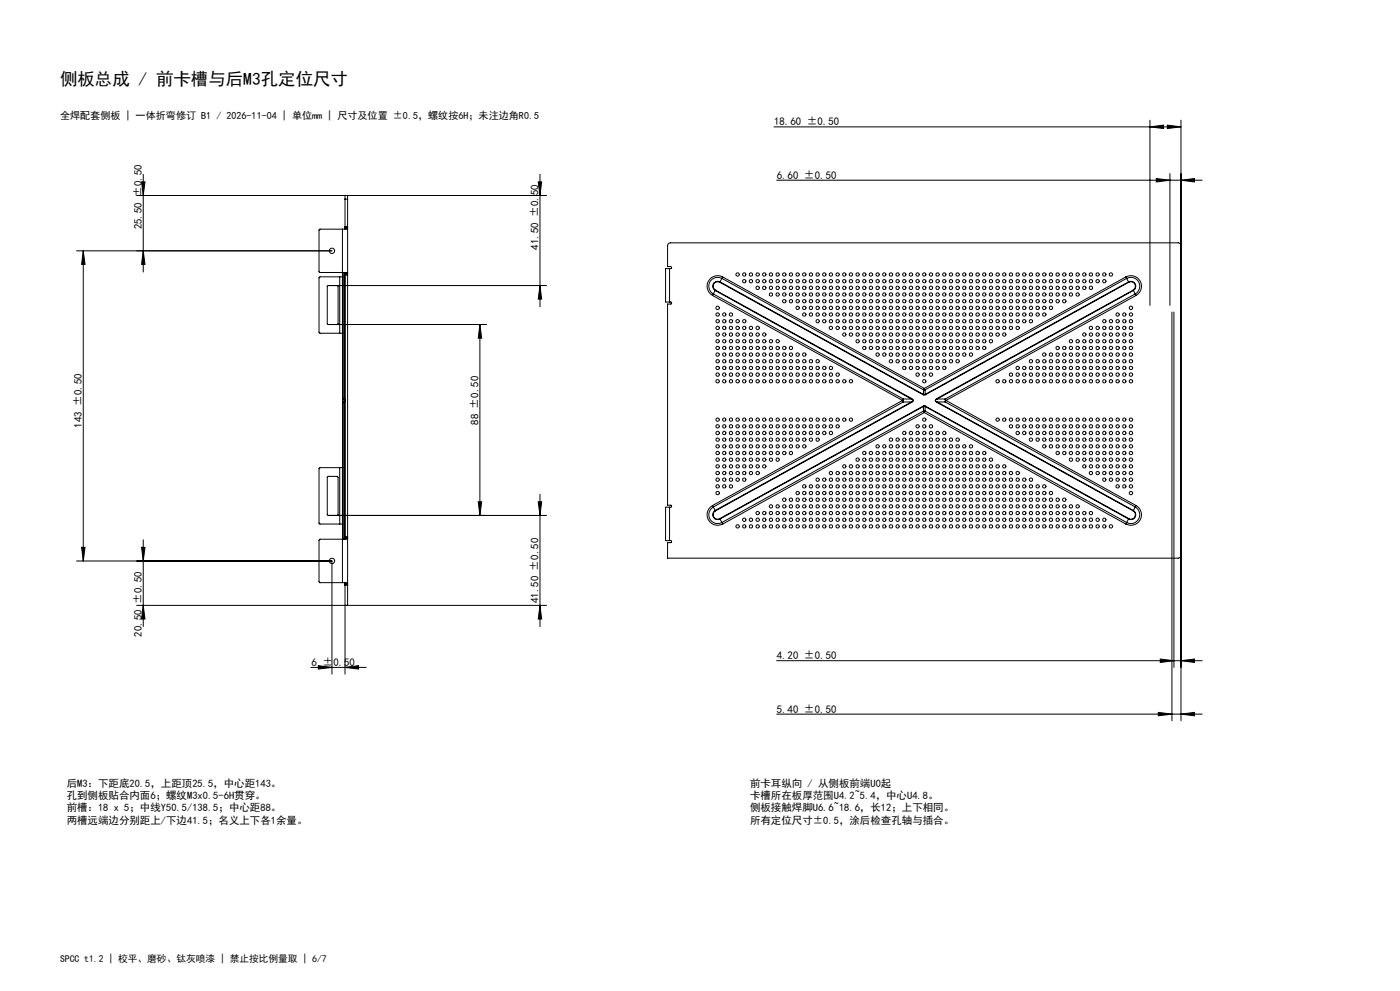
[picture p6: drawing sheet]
<svg xmlns="http://www.w3.org/2000/svg" width="420mm" height="297mm" viewBox="0 0 420 297" stroke-linecap="round" stroke-linejoin="round" font-family="sans-serif">
<defs><g id="words">
<text font-size="5.2" x="18" y="25.6">侧板总成 / 前卡槽与后M3孔定位尺寸</text>
<g font-size="3.3">
<text x="232.2" y="37.5">18.60 ±0.50</text>
<text x="233" y="53.5">6.60 ±0.50</text>
<text x="42.5" y="68.8" transform="rotate(-90 42.5 68.8)">25.50 ±0.50</text>
<text x="161.5" y="74.8" transform="rotate(-90 161.5 74.8)">41.50 ±0.50</text>
<text x="24.5" y="128.1" transform="rotate(-90 24.5 128.1)">143 ±0.50</text>
<text x="143.5" y="127.3" transform="rotate(-90 143.5 127.3)">88 ±0.50</text>
<text x="161.5" y="180.8" transform="rotate(-90 161.5 180.8)">41.50 ±0.50</text>
<text x="42.5" y="190.8" transform="rotate(-90 42.5 190.8)">20.50 ±0.50</text>
<text x="233" y="197.5">4.20 ±0.50</text>
<text x="93.5" y="199.5">6 ±0.50</text>
<text x="233" y="213.5">5.40 ±0.50</text>
</g>
<g font-size="3.1">
<text x="20" y="235.8">后M3：下距底20.5，上距顶25.5，中心距143。</text>
<text x="20" y="239.5">孔到侧板贴合内面6；螺纹M3x0.5-6H贯穿。</text>
<text x="225" y="235.8">前卡耳纵向 / 从侧板前端U0起</text>
<text x="225" y="239.5">卡槽所在板厚范围U4.2~5.4，中心U4.8。</text>
<text x="20" y="243.2">前槽：18 x 5；中线Y50.5/138.5；中心距88。</text>
<text x="225" y="243.2">侧板接触焊脚U6.6~18.6，长12；上下相同。</text>
<text x="20" y="246.9">两槽远端边分别距上/下边41.5；名义上下各1余量。</text>
<text x="225" y="246.9">所有定位尺寸±0.5，涂后检查孔轴与插合。</text>
</g>
<text font-size="3" x="18" y="35.6">全焊配套侧板 | 一体折弯修订 B1 / 2026-11-04 | 单位mm | 尺寸及位置 ±0.5，螺纹按6H；未注边角R0.5</text>
<text font-size="2.9" x="18" y="288.3">SPCC t1.2 | 校平、磨砂、钛灰喷漆 | 禁止按比例量取 | 6/7</text>
</g></defs>
<g fill="none" stroke="#000" stroke-width=".3">
<path d="M232.2 38h122.1M345 38l4.1-.5v1zM345 36v55.5M350.2 37.5l4.1 .5-4.1 .5zM354.3 36v180M41 58.6h123M42.5 54.5h1l-.5 4.1zM43 52.2v29.3M103.5 58.6v1.1M103.5 59.7v8.2M103.5 59.7h.8M104.3 58.6v1.1"/>
<path d="M104.3 59.7v8.2M161.5 54.5h1l-.5 4.1zM162 52.2v39.7M233 54h127.6M346.9 53.5l4.1 .5-4.1 .5zM351 52v39.5M354.3 54l4.1-.5v1zM23 75.2h76.6M25 75.2l.5 4h-1zM25 75.2v92.9M43 75.2l.5 4h-1zM102.7 68.7h1.6"/>
<path d="M102.7 68.7h-6.8l-.2 .2v12.6l7 .2M102.7 68.7v13M103.5 68.3v.4M103.5 67.9v.3M103.5 68.2v.1M103.5 67.9h.8M103.5 68.3h.8M103.5 68.2h.8M104.3 68.3v.4M104.3 67.9v.3M104.3 68.2v.1M104.3 68.7v13"/>
<path d="M354.3 73.6a.84 .84 0 0 0-.9-.8h-152.3a.84 .84 0 0 0-.8 .8v6.3l1.2 .2-.2 .4h-.4M101.1 85.6l.3 .2v11.2l-.3 .3M101.9 83h.8M101.9 99.9h.8M101.9 83h-5.9l-.3 .2v16.5l.3 .2h5.9M101.9 83v16.9M102.7 81.7h1.6M102.7 83v16.9M102.7 83h.1M102.7 99.9h.1M102.8 81.7v37.6M102.9 81.7v38"/>
<path d="M103.4 81.7v38M103.5 81.7v.3M103.5 82.1v.3M103.5 82v.1M103.5 82.4v78.4M103.5 82.4h.8M103.5 82h.8M103.5 82.1h.8M104.3 81.7v.3M104.3 82.1v.3M104.3 82v.1M104.3 82.4v78.4"/>
<path d="M144 97.3l.5 4h-1zM144 97.3v57.2M162 85.6l.5 4h-1zM164 85.6h-65.6l-.2 .2v11.3l.2 .2h47.6M200.9 90.5h.4l.2 .5-1.2 .1v60.3l1.2 .2-.2 .4h-.4M200.9 80.5h-1.2v10h1.2M200.9 80.5v10M213.7 88.5l57.1 31.5M214 88.1l-.3 .4M214 88.1l57 31.5M214.6 87.1l-.6 1M214.6 87.1l58.8 32.5"/>
<path d="M214.6 87v.1M214.6 87l58.9 32.4M215.9 84.6a1.35 1.35 0 0 0-1.8 .5 1.35 1.35 0 0 0 .5 1.9M215.9 84.6l61.1 33.7M216 84.5a1.48 1.48 0 0 0-2 .5 1.48 1.48 0 0 0 .6 2.1M216 84.5l-.1 .1M216 84.5l61 33.7M216.6 83.4a2.66 2.66 0 0 0-3.7 1.1 2.66 2.66 0 0 0 1.1 3.6M216.6 83.4l60.4 33.4M216.6 83.4l-.6 1.1M216.8 83a3.2 3.2 0 0 0-4.3 1.2 3.2 3.2 0 0 0 1.2 4.3M216.8 83l-.2 .4"/>
<path d="M216.8 83l60.5 33.4M337.7 83a3.2 3.2 0 0 1 4.4 1.2 3.2 3.2 0 0 1-1.3 4.3M337.7 83l.3 .4M337.7 83l-60.4 33.4M338 83.4a2.66 2.66 0 0 1 3.6 1.1 2.66 2.66 0 0 1-1 3.6M338 83.4l-60.5 33.4M338 83.4l.6 1.1M338.6 84.5a1.48 1.48 0 0 1 2 .5 1.48 1.48 0 0 1-.6 2.1M338.6 84.5v.1M338.6 84.5l-61.1 33.7M338.6 84.6a1.35 1.35 0 0 1 1.9 .5 1.35 1.35 0 0 1-.6 1.9M338.6 84.6l-61 33.7"/>
<path d="M339.9 87l.1 .1M339.9 87l-58.8 32.4M340 87.1l-58.9 32.5M340 87.1l.6 1M340.6 88.1l.2 .4M340.6 88.1l-57 31.5M340.8 88.5l-57 31.5M351.6 93.5v122.5M352.2 93.5v106.5M102.8 119.3l.1 .4M102.8 119.3v1.5M102.9 119.7v.7"/>
<path d="M102.9 119.7h.5M103.4 119.7v.7M271 119.6l-.2 .4M271 119.6v.9M271 119.6h2.4M273.4 119.6l.5 .3-.5 .6M273.5 119.4l-.1 .2M273.5 119.4l.5 .5-.5 .7M277 118.3h.6M277 116.8h.5M277 118.2h.5M277 118.2v.1"/>
<path d="M277 116.8v1.4M277.3 116.4l-.3 .4M277.3 116.4l.2 .4M277.5 118.2l.1 .1M277.5 116.8v1.4M281.1 119.4v.2M281.1 119.4l-.5 .5 .5 .7M281.1 119.6l-.5 .3 .5 .6M281.1 119.6h2.5M283.6 119.6v.9M283.6 119.6l.2 .4M102.8 120.8v40.8"/>
<path d="M102.9 120.4l-.1 .4M102.9 120.4h.5M102.9 120.4v41.2M103.4 120.4v41.2M270.8 120l.2 .5M270.8 120l-57.1 31.5M271 120.5l-57 31.4M271 120.5h2.4M273.4 120.5l.1 .1M273.4 120.5l-58.8 32.5M273.5 120.6l-58.9 32.5M277 121.7h.6"/>
<path d="M277 121.7v.1M277 121.7l-61.1 33.7M277 123.2l.3 .4M277 123.2h.5M277 121.8h.5M277 123.2l-60.4 33.4M277 121.8v1.4M277 121.8l-61 33.7M277.3 123.6l60.4 33.5M277.3 123.6l-60.5 33.5M277.5 123.2l-.2 .4M277.5 123.2l60.5 33.4"/>
<path d="M277.5 121.8v1.4M277.5 121.8l61.1 33.7M277.6 121.7l-.1 .1M277.6 121.7l61 33.7M281.1 120.6l58.8 32.5M281.1 120.5v.1M281.1 120.5h2.5M281.1 120.5l58.9 32.5M283.6 120.5l57 31.4M283.8 120l-.2 .5M283.8 120l57 31.5M101.1 154.5l.3-.3v-11.2l-.3-.2h-2.7l-.2 .2v11.3l.2 .2h65.6"/>
<path d="M101.9 140.2h.8M101.9 157.1h.8M101.9 140.2h-5.9l-.3 .2v16.5l.2 .2h6M101.9 140.2v16.9M102.7 140.2v16.9M102.7 140.2h.1M102.7 157.1h.1M143.5 150.4h1l-.5 4.1zM161.5 150.4h1l-.5 4.1zM162 148.1v39.7M200.9 152h-1.2v10h1.2M200.9 152v10"/>
<path d="M213.7 151.5a3.2 3.2 0 0 0-1.2 4.3 3.2 3.2 0 0 0 4.3 1.3M213.7 151.5l.3 .4M214 151.9a2.66 2.66 0 0 0-1 3.6 2.66 2.66 0 0 0 3.6 1.1M214 151.9l.6 1.1M214.6 153a1.46 1.46 0 0 0-.6 2 1.46 1.46 0 0 0 2 .5M214.6 153v.1M214.6 153.1a1.33 1.33 0 0 0-.5 1.8 1.33 1.33 0 0 0 1.8 .5M215.9 155.4l.1 .1M216 155.5l.6 1.1M216.6 156.6l.2 .5M338 156.6l-.3 .5M338.6 155.5l-.6 1.1"/>
<path d="M338.6 155.4v.1M339.9 153.1a1.33 1.33 0 0 1 .5 1.8 1.33 1.33 0 0 1-1.8 .5M340 153a1.46 1.46 0 0 1 .6 2 1.46 1.46 0 0 1-2 .5M340 153l-.1 .1M340.6 151.9a2.66 2.66 0 0 1 1 3.6 2.66 2.66 0 0 1-3.6 1.1M340.6 151.9l-.6 1.1M340.8 151.5a3.2 3.2 0 0 1 1.2 4.3 3.2 3.2 0 0 1-4.3 1.3M340.8 151.5l-.2 .4M23 168.1h76.6v33.9M24.5 164h1l-.5 4.1zM42.5 164h1l-.5 4.1zM43 161.8v26"/>
<path d="M102.7 174.6h1.6M102.7 161.6h1.6M102.7 161.6h-6.7l-.3 .2v12.7l7 .1M102.7 161.6v13M103.5 161.3v.3M103.5 175.1v.3M103.5 160.8v.3M103.5 174.6v.3M103.5 160.9l-.2 .7M103.5 175.4h.8M103.5 161.1v.2M103.5 174.9v.2"/>
<path d="M103.5 175.4v26.6M103.5 160.8h.8M103.5 161.3h.8M103.5 175.1h.8M103.5 161.1h.8M103.5 174.9h.8M104.3 161.3v.3M104.3 175.1v.3M104.3 160.8v.3M104.3 174.6v.3M104.3 161.1v.2M104.3 161.6v13"/>
<path d="M104.3 174.9v.2M104.3 175.4v6M200.9 162h.4l.2 .5-1.2 .1v4.7h153.1a.91 .91 0 0 0 .9-.9M41 181.4h123M43 181.4l.5 4.1h-1zM95.5 199.5l4.1 .5-4.1 .5zM162 181.4l.5 4.1h-1zM233 198h127.6M348.1 197.5l4.1 .5-4.1 .5zM354.3 198l4.1-.5v1zM93.2 200h16.7M103.5 200l4.1-.5v1z"/>
<path d="M233 214h127.6M347.5 213.5l4.1 .5-4.1 .5zM354.3 214l4.1-.5v1z"/>
<circle cx="99.6" cy="75.2" r=".81"/>
<circle cx="215.3" cy="92.3" r=".52"/>
<circle cx="215.3" cy="94.3" r=".51"/>
<circle cx="215.3" cy="98.3" r=".51"/>
<circle cx="215.3" cy="96.3" r=".51"/>
<circle cx="217.3" cy="94.3" r=".5"/>
<circle cx="217.3" cy="96.3" r=".5"/>
<circle cx="217.3" cy="98.3" r=".5"/>
<circle cx="219.3" cy="96.3" r=".5"/>
<circle cx="219.3" cy="94.3" r=".5"/>
<circle cx="219.3" cy="98.3" r=".5"/>
<circle cx="221.3" cy="96.3" r=".5"/>
<circle cx="221.3" cy="98.3" r=".5"/>
<circle cx="221.3" cy="82.3" r=".5"/>
<circle cx="223.3" cy="96.3" r=".5"/>
<circle cx="223.3" cy="82.3" r=".5"/>
<circle cx="223.3" cy="84.3" r=".5"/>
<circle cx="223.3" cy="98.3" r=".5"/>
<circle cx="225.3" cy="82.3" r=".5"/>
<circle cx="225.3" cy="84.3" r=".5"/>
<circle cx="225.3" cy="98.3" r=".5"/>
<circle cx="227.3" cy="86.3" r=".51"/>
<circle cx="227.3" cy="82.3" r=".5"/>
<circle cx="227.3" cy="84.3" r=".5"/>
<circle cx="227.3" cy="98.3" r=".5"/>
<circle cx="229.3" cy="86.3" r=".52"/>
<circle cx="229.3" cy="82.3" r=".51"/>
<circle cx="229.3" cy="84.3" r=".51"/>
<circle cx="231.3" cy="86.3" r=".5"/>
<circle cx="231.3" cy="88.3" r=".5"/>
<circle cx="231.3" cy="84.3" r=".5"/>
<circle cx="231.3" cy="82.3" r=".5"/>
<circle cx="233.3" cy="86.3" r=".51"/>
<circle cx="233.3" cy="88.3" r=".5"/>
<circle cx="233.3" cy="84.3" r=".5"/>
<circle cx="233.3" cy="82.3" r=".5"/>
<circle cx="235.3" cy="86.3" r=".52"/>
<circle cx="235.3" cy="84.3" r=".51"/>
<circle cx="235.3" cy="82.3" r=".51"/>
<circle cx="235.3" cy="90.3" r=".51"/>
<circle cx="235.3" cy="88.3" r=".51"/>
<circle cx="237.3" cy="86.3" r=".5"/>
<circle cx="237.3" cy="88.3" r=".5"/>
<circle cx="237.3" cy="82.3" r=".5"/>
<circle cx="237.3" cy="84.3" r=".5"/>
<circle cx="237.3" cy="90.3" r=".5"/>
<circle cx="239.3" cy="86.3" r=".51"/>
<circle cx="239.3" cy="92.3" r=".51"/>
<circle cx="239.3" cy="90.3" r=".5"/>
<circle cx="239.3" cy="82.3" r=".5"/>
<circle cx="239.3" cy="84.3" r=".5"/>
<circle cx="239.3" cy="88.3" r=".5"/>
<circle cx="241.3" cy="92.3" r=".52"/>
<circle cx="241.3" cy="86.3" r=".52"/>
<circle cx="241.3" cy="90.3" r=".51"/>
<circle cx="241.3" cy="88.3" r=".51"/>
<circle cx="241.3" cy="94.3" r=".51"/>
<circle cx="241.3" cy="84.3" r=".51"/>
<circle cx="241.3" cy="82.3" r=".51"/>
<circle cx="243.3" cy="92.3" r=".5"/>
<circle cx="243.3" cy="86.3" r=".5"/>
<circle cx="243.3" cy="94.3" r=".5"/>
<circle cx="243.3" cy="90.3" r=".5"/>
<circle cx="243.3" cy="82.3" r=".5"/>
<circle cx="243.3" cy="88.3" r=".5"/>
<circle cx="243.3" cy="84.3" r=".5"/>
<circle cx="245.3" cy="86.3" r=".51"/>
<circle cx="245.3" cy="92.3" r=".51"/>
<circle cx="245.3" cy="90.3" r=".5"/>
<circle cx="245.3" cy="96.3" r=".5"/>
<circle cx="245.3" cy="88.3" r=".5"/>
<circle cx="245.3" cy="84.3" r=".5"/>
<circle cx="245.3" cy="94.3" r=".5"/>
<circle cx="245.3" cy="82.3" r=".5"/>
<circle cx="247.3" cy="86.3" r=".51"/>
<circle cx="247.3" cy="92.3" r=".51"/>
<circle cx="247.3" cy="88.3" r=".5"/>
<circle cx="247.3" cy="90.3" r=".5"/>
<circle cx="247.3" cy="84.3" r=".5"/>
<circle cx="247.3" cy="94.3" r=".5"/>
<circle cx="247.3" cy="96.3" r=".5"/>
<circle cx="247.3" cy="82.3" r=".5"/>
<circle cx="249.3" cy="92.3" r=".5"/>
<circle cx="249.3" cy="86.3" r=".5"/>
<circle cx="249.3" cy="90.3" r=".5"/>
<circle cx="249.3" cy="98.3" r=".5"/>
<circle cx="249.3" cy="94.3" r=".5"/>
<circle cx="249.3" cy="88.3" r=".5"/>
<circle cx="249.3" cy="82.3" r=".5"/>
<circle cx="249.3" cy="84.3" r=".5"/>
<circle cx="249.3" cy="96.3" r=".5"/>
<circle cx="251.3" cy="92.3" r=".5"/>
<circle cx="251.3" cy="86.3" r=".5"/>
<circle cx="251.3" cy="88.3" r=".5"/>
<circle cx="251.3" cy="84.3" r=".5"/>
<circle cx="251.3" cy="98.3" r=".5"/>
<circle cx="251.3" cy="94.3" r=".5"/>
<circle cx="251.3" cy="96.3" r=".5"/>
<circle cx="251.3" cy="90.3" r=".5"/>
<circle cx="251.3" cy="82.3" r=".5"/>
<circle cx="253.3" cy="86.3" r=".51"/>
<circle cx="253.3" cy="92.3" r=".51"/>
<circle cx="253.3" cy="98.3" r=".5"/>
<circle cx="253.3" cy="94.3" r=".5"/>
<circle cx="253.3" cy="96.3" r=".5"/>
<circle cx="253.3" cy="82.3" r=".5"/>
<circle cx="253.3" cy="88.3" r=".5"/>
<circle cx="253.3" cy="90.3" r=".5"/>
<circle cx="253.3" cy="84.3" r=".5"/>
<circle cx="255.3" cy="92.3" r=".52"/>
<circle cx="255.3" cy="86.3" r=".52"/>
<circle cx="255.3" cy="88.3" r=".51"/>
<circle cx="255.3" cy="98.3" r=".51"/>
<circle cx="255.3" cy="94.3" r=".51"/>
<circle cx="255.3" cy="90.3" r=".51"/>
<circle cx="255.3" cy="84.3" r=".51"/>
<circle cx="255.3" cy="82.3" r=".51"/>
<circle cx="255.3" cy="96.3" r=".51"/>
<circle cx="257.3" cy="92.3" r=".5"/>
<circle cx="257.3" cy="86.3" r=".5"/>
<circle cx="257.3" cy="94.3" r=".5"/>
<circle cx="257.3" cy="90.3" r=".5"/>
<circle cx="257.3" cy="82.3" r=".5"/>
<circle cx="257.3" cy="84.3" r=".5"/>
<circle cx="257.3" cy="98.3" r=".5"/>
<circle cx="257.3" cy="96.3" r=".5"/>
<circle cx="257.3" cy="88.3" r=".5"/>
<circle cx="259.3" cy="86.3" r=".51"/>
<circle cx="259.3" cy="92.3" r=".51"/>
<circle cx="259.3" cy="94.3" r=".5"/>
<circle cx="259.3" cy="90.3" r=".5"/>
<circle cx="259.3" cy="96.3" r=".5"/>
<circle cx="259.3" cy="84.3" r=".5"/>
<circle cx="259.3" cy="98.3" r=".5"/>
<circle cx="259.3" cy="82.3" r=".5"/>
<circle cx="259.3" cy="88.3" r=".5"/>
<circle cx="261.3" cy="92.3" r=".52"/>
<circle cx="261.3" cy="86.3" r=".52"/>
<circle cx="261.3" cy="90.3" r=".51"/>
<circle cx="261.3" cy="94.3" r=".51"/>
<circle cx="261.3" cy="96.3" r=".51"/>
<circle cx="261.3" cy="82.3" r=".51"/>
<circle cx="261.3" cy="84.3" r=".51"/>
<circle cx="261.3" cy="98.3" r=".51"/>
<circle cx="261.3" cy="88.3" r=".51"/>
<circle cx="263.3" cy="92.3" r=".5"/>
<circle cx="263.3" cy="86.3" r=".5"/>
<circle cx="263.3" cy="88.3" r=".5"/>
<circle cx="263.3" cy="98.3" r=".5"/>
<circle cx="263.3" cy="90.3" r=".5"/>
<circle cx="263.3" cy="84.3" r=".5"/>
<circle cx="263.3" cy="94.3" r=".5"/>
<circle cx="263.3" cy="82.3" r=".5"/>
<circle cx="263.3" cy="96.3" r=".5"/>
<circle cx="265.3" cy="86.3" r=".51"/>
<circle cx="265.3" cy="92.3" r=".51"/>
<circle cx="265.3" cy="94.3" r=".5"/>
<circle cx="265.3" cy="90.3" r=".5"/>
<circle cx="265.3" cy="84.3" r=".5"/>
<circle cx="265.3" cy="96.3" r=".5"/>
<circle cx="265.3" cy="98.3" r=".5"/>
<circle cx="265.3" cy="82.3" r=".5"/>
<circle cx="265.3" cy="88.3" r=".5"/>
<circle cx="267.3" cy="92.3" r=".52"/>
<circle cx="267.3" cy="86.3" r=".52"/>
<circle cx="267.3" cy="90.3" r=".51"/>
<circle cx="267.3" cy="84.3" r=".51"/>
<circle cx="267.3" cy="98.3" r=".51"/>
<circle cx="267.3" cy="82.3" r=".51"/>
<circle cx="267.3" cy="94.3" r=".51"/>
<circle cx="267.3" cy="96.3" r=".51"/>
<circle cx="267.3" cy="88.3" r=".51"/>
<circle cx="269.3" cy="92.3" r=".5"/>
<circle cx="269.3" cy="86.3" r=".5"/>
<circle cx="269.3" cy="90.3" r=".5"/>
<circle cx="269.3" cy="94.3" r=".5"/>
<circle cx="269.3" cy="82.3" r=".5"/>
<circle cx="269.3" cy="84.3" r=".5"/>
<circle cx="269.3" cy="98.3" r=".5"/>
<circle cx="269.3" cy="96.3" r=".5"/>
<circle cx="269.3" cy="88.3" r=".5"/>
<circle cx="271.3" cy="86.3" r=".51"/>
<circle cx="271.3" cy="92.3" r=".51"/>
<circle cx="271.3" cy="94.3" r=".5"/>
<circle cx="271.3" cy="90.3" r=".5"/>
<circle cx="271.3" cy="96.3" r=".5"/>
<circle cx="271.3" cy="98.3" r=".5"/>
<circle cx="271.3" cy="82.3" r=".5"/>
<circle cx="271.3" cy="84.3" r=".5"/>
<circle cx="271.3" cy="88.3" r=".5"/>
<circle cx="273.3" cy="86.3" r=".51"/>
<circle cx="273.3" cy="92.3" r=".51"/>
<circle cx="273.3" cy="90.3" r=".5"/>
<circle cx="273.3" cy="94.3" r=".5"/>
<circle cx="273.3" cy="84.3" r=".5"/>
<circle cx="273.3" cy="98.3" r=".5"/>
<circle cx="273.3" cy="96.3" r=".5"/>
<circle cx="273.3" cy="82.3" r=".5"/>
<circle cx="273.3" cy="88.3" r=".5"/>
<circle cx="275.3" cy="92.3" r=".5"/>
<circle cx="275.3" cy="86.3" r=".5"/>
<circle cx="275.3" cy="90.3" r=".5"/>
<circle cx="275.3" cy="96.3" r=".5"/>
<circle cx="275.3" cy="98.3" r=".5"/>
<circle cx="275.3" cy="84.3" r=".5"/>
<circle cx="275.3" cy="94.3" r=".5"/>
<circle cx="275.3" cy="82.3" r=".5"/>
<circle cx="275.3" cy="88.3" r=".5"/>
<circle cx="277.3" cy="92.3" r=".5"/>
<circle cx="277.3" cy="86.3" r=".5"/>
<circle cx="277.3" cy="98.3" r=".5"/>
<circle cx="277.3" cy="88.3" r=".5"/>
<circle cx="277.3" cy="84.3" r=".5"/>
<circle cx="277.3" cy="96.3" r=".5"/>
<circle cx="277.3" cy="90.3" r=".5"/>
<circle cx="277.3" cy="94.3" r=".5"/>
<circle cx="277.3" cy="82.3" r=".5"/>
<circle cx="279.3" cy="86.3" r=".51"/>
<circle cx="279.3" cy="92.3" r=".51"/>
<circle cx="279.3" cy="90.3" r=".5"/>
<circle cx="279.3" cy="94.3" r=".5"/>
<circle cx="279.3" cy="84.3" r=".5"/>
<circle cx="279.3" cy="98.3" r=".5"/>
<circle cx="279.3" cy="82.3" r=".5"/>
<circle cx="279.3" cy="96.3" r=".5"/>
<circle cx="279.3" cy="88.3" r=".5"/>
<circle cx="281.3" cy="92.3" r=".52"/>
<circle cx="281.3" cy="86.3" r=".52"/>
<circle cx="281.3" cy="98.3" r=".51"/>
<circle cx="281.3" cy="88.3" r=".51"/>
<circle cx="281.3" cy="90.3" r=".51"/>
<circle cx="281.3" cy="94.3" r=".51"/>
<circle cx="281.3" cy="84.3" r=".51"/>
<circle cx="281.3" cy="96.3" r=".51"/>
<circle cx="281.3" cy="82.3" r=".51"/>
<circle cx="283.3" cy="92.3" r=".5"/>
<circle cx="283.3" cy="86.3" r=".5"/>
<circle cx="283.3" cy="94.3" r=".5"/>
<circle cx="283.3" cy="90.3" r=".5"/>
<circle cx="283.3" cy="82.3" r=".5"/>
<circle cx="283.3" cy="84.3" r=".5"/>
<circle cx="283.3" cy="98.3" r=".5"/>
<circle cx="283.3" cy="96.3" r=".5"/>
<circle cx="283.3" cy="88.3" r=".5"/>
<circle cx="285.3" cy="86.3" r=".51"/>
<circle cx="285.3" cy="92.3" r=".51"/>
<circle cx="285.3" cy="82.3" r=".5"/>
<circle cx="285.3" cy="84.3" r=".5"/>
<circle cx="285.3" cy="94.3" r=".5"/>
<circle cx="285.3" cy="90.3" r=".5"/>
<circle cx="285.3" cy="88.3" r=".5"/>
<circle cx="285.3" cy="96.3" r=".5"/>
<circle cx="285.3" cy="98.3" r=".5"/>
<circle cx="287.3" cy="92.3" r=".52"/>
<circle cx="287.3" cy="86.3" r=".52"/>
<circle cx="287.3" cy="94.3" r=".51"/>
<circle cx="287.3" cy="90.3" r=".51"/>
<circle cx="287.3" cy="84.3" r=".51"/>
<circle cx="287.3" cy="96.3" r=".51"/>
<circle cx="287.3" cy="88.3" r=".51"/>
<circle cx="287.3" cy="82.3" r=".51"/>
<circle cx="287.3" cy="98.3" r=".51"/>
<circle cx="289.3" cy="92.3" r=".5"/>
<circle cx="289.3" cy="86.3" r=".5"/>
<circle cx="289.3" cy="90.3" r=".5"/>
<circle cx="289.3" cy="88.3" r=".5"/>
<circle cx="289.3" cy="94.3" r=".5"/>
<circle cx="289.3" cy="98.3" r=".5"/>
<circle cx="289.3" cy="84.3" r=".5"/>
<circle cx="289.3" cy="96.3" r=".5"/>
<circle cx="289.3" cy="82.3" r=".5"/>
<circle cx="291.3" cy="86.3" r=".51"/>
<circle cx="291.3" cy="92.3" r=".51"/>
<circle cx="291.3" cy="90.3" r=".5"/>
<circle cx="291.3" cy="84.3" r=".5"/>
<circle cx="291.3" cy="94.3" r=".5"/>
<circle cx="291.3" cy="82.3" r=".5"/>
<circle cx="291.3" cy="88.3" r=".5"/>
<circle cx="291.3" cy="98.3" r=".5"/>
<circle cx="291.3" cy="96.3" r=".5"/>
<circle cx="293.3" cy="92.3" r=".52"/>
<circle cx="293.3" cy="86.3" r=".52"/>
<circle cx="293.3" cy="94.3" r=".51"/>
<circle cx="293.3" cy="90.3" r=".51"/>
<circle cx="293.3" cy="82.3" r=".51"/>
<circle cx="293.3" cy="84.3" r=".51"/>
<circle cx="293.3" cy="96.3" r=".51"/>
<circle cx="293.3" cy="88.3" r=".51"/>
<circle cx="293.3" cy="98.3" r=".51"/>
<circle cx="295.3" cy="92.3" r=".5"/>
<circle cx="295.3" cy="86.3" r=".5"/>
<circle cx="295.3" cy="90.3" r=".5"/>
<circle cx="295.3" cy="96.3" r=".5"/>
<circle cx="295.3" cy="88.3" r=".5"/>
<circle cx="295.3" cy="94.3" r=".5"/>
<circle cx="295.3" cy="84.3" r=".5"/>
<circle cx="295.3" cy="98.3" r=".5"/>
<circle cx="295.3" cy="82.3" r=".5"/>
<circle cx="297.3" cy="86.3" r=".51"/>
<circle cx="297.3" cy="92.3" r=".51"/>
<circle cx="297.3" cy="98.3" r=".5"/>
<circle cx="297.3" cy="96.3" r=".5"/>
<circle cx="297.3" cy="90.3" r=".5"/>
<circle cx="297.3" cy="94.3" r=".5"/>
<circle cx="297.3" cy="88.3" r=".5"/>
<circle cx="297.3" cy="82.3" r=".5"/>
<circle cx="297.3" cy="84.3" r=".5"/>
<circle cx="299.3" cy="86.3" r=".51"/>
<circle cx="299.3" cy="92.3" r=".51"/>
<circle cx="299.3" cy="94.3" r=".5"/>
<circle cx="299.3" cy="90.3" r=".5"/>
<circle cx="299.3" cy="96.3" r=".5"/>
<circle cx="299.3" cy="84.3" r=".5"/>
<circle cx="299.3" cy="98.3" r=".5"/>
<circle cx="299.3" cy="88.3" r=".5"/>
<circle cx="299.3" cy="82.3" r=".5"/>
<circle cx="301.3" cy="92.3" r=".5"/>
<circle cx="301.3" cy="86.3" r=".5"/>
<circle cx="301.3" cy="90.3" r=".5"/>
<circle cx="301.3" cy="84.3" r=".5"/>
<circle cx="301.3" cy="94.3" r=".5"/>
<circle cx="301.3" cy="98.3" r=".5"/>
<circle cx="301.3" cy="82.3" r=".5"/>
<circle cx="301.3" cy="96.3" r=".5"/>
<circle cx="301.3" cy="88.3" r=".5"/>
<circle cx="303.3" cy="92.3" r=".5"/>
<circle cx="303.3" cy="86.3" r=".5"/>
<circle cx="303.3" cy="90.3" r=".5"/>
<circle cx="303.3" cy="84.3" r=".5"/>
<circle cx="303.3" cy="94.3" r=".5"/>
<circle cx="303.3" cy="88.3" r=".5"/>
<circle cx="303.3" cy="82.3" r=".5"/>
<circle cx="303.3" cy="98.3" r=".5"/>
<circle cx="303.3" cy="96.3" r=".5"/>
<circle cx="305.3" cy="86.3" r=".51"/>
<circle cx="305.3" cy="92.3" r=".51"/>
<circle cx="305.3" cy="94.3" r=".5"/>
<circle cx="305.3" cy="90.3" r=".5"/>
<circle cx="305.3" cy="84.3" r=".5"/>
<circle cx="305.3" cy="82.3" r=".5"/>
<circle cx="305.3" cy="96.3" r=".5"/>
<circle cx="305.3" cy="88.3" r=".5"/>
<circle cx="305.3" cy="98.3" r=".5"/>
<circle cx="307.3" cy="92.3" r=".52"/>
<circle cx="307.3" cy="86.3" r=".52"/>
<circle cx="307.3" cy="94.3" r=".51"/>
<circle cx="307.3" cy="84.3" r=".51"/>
<circle cx="307.3" cy="90.3" r=".51"/>
<circle cx="307.3" cy="82.3" r=".51"/>
<circle cx="307.3" cy="96.3" r=".51"/>
<circle cx="307.3" cy="88.3" r=".51"/>
<circle cx="309.3" cy="92.3" r=".5"/>
<circle cx="309.3" cy="86.3" r=".5"/>
<circle cx="309.3" cy="90.3" r=".5"/>
<circle cx="309.3" cy="94.3" r=".5"/>
<circle cx="309.3" cy="84.3" r=".5"/>
<circle cx="309.3" cy="96.3" r=".5"/>
<circle cx="309.3" cy="82.3" r=".5"/>
<circle cx="309.3" cy="88.3" r=".5"/>
<circle cx="311.3" cy="86.3" r=".51"/>
<circle cx="311.3" cy="92.3" r=".51"/>
<circle cx="311.3" cy="90.3" r=".5"/>
<circle cx="311.3" cy="88.3" r=".5"/>
<circle cx="311.3" cy="84.3" r=".5"/>
<circle cx="311.3" cy="82.3" r=".5"/>
<circle cx="311.3" cy="94.3" r=".5"/>
<circle cx="313.3" cy="92.3" r=".52"/>
<circle cx="313.3" cy="86.3" r=".52"/>
<circle cx="313.3" cy="88.3" r=".51"/>
<circle cx="313.3" cy="90.3" r=".51"/>
<circle cx="313.3" cy="84.3" r=".51"/>
<circle cx="313.3" cy="94.3" r=".51"/>
<circle cx="313.3" cy="82.3" r=".51"/>
<circle cx="315.3" cy="92.3" r=".5"/>
<circle cx="315.3" cy="86.3" r=".5"/>
<circle cx="315.3" cy="90.3" r=".5"/>
<circle cx="315.3" cy="84.3" r=".5"/>
<circle cx="315.3" cy="82.3" r=".5"/>
<circle cx="315.3" cy="88.3" r=".5"/>
<circle cx="317.3" cy="86.3" r=".51"/>
<circle cx="317.3" cy="90.3" r=".5"/>
<circle cx="317.3" cy="84.3" r=".5"/>
<circle cx="317.3" cy="82.3" r=".5"/>
<circle cx="317.3" cy="88.3" r=".5"/>
<circle cx="319.3" cy="86.3" r=".51"/>
<circle cx="319.3" cy="90.3" r=".5"/>
<circle cx="319.3" cy="84.3" r=".5"/>
<circle cx="319.3" cy="82.3" r=".5"/>
<circle cx="319.3" cy="88.3" r=".5"/>
<circle cx="321.3" cy="86.3" r=".5"/>
<circle cx="321.3" cy="88.3" r=".5"/>
<circle cx="321.3" cy="84.3" r=".5"/>
<circle cx="321.3" cy="82.3" r=".5"/>
<circle cx="323.3" cy="86.3" r=".51"/>
<circle cx="323.3" cy="84.3" r=".5"/>
<circle cx="323.3" cy="88.3" r=".5"/>
<circle cx="323.3" cy="82.3" r=".5"/>
<circle cx="325.3" cy="86.3" r=".51"/>
<circle cx="325.3" cy="84.3" r=".5"/>
<circle cx="325.3" cy="82.3" r=".5"/>
<circle cx="327.3" cy="86.3" r=".5"/>
<circle cx="327.3" cy="98.3" r=".5"/>
<circle cx="327.3" cy="84.3" r=".5"/>
<circle cx="327.3" cy="82.3" r=".5"/>
<circle cx="329.3" cy="84.3" r=".5"/>
<circle cx="329.3" cy="82.3" r=".5"/>
<circle cx="329.3" cy="98.3" r=".5"/>
<circle cx="331.3" cy="96.3" r=".5"/>
<circle cx="331.3" cy="98.3" r=".5"/>
<circle cx="331.3" cy="84.3" r=".5"/>
<circle cx="331.3" cy="82.3" r=".5"/>
<circle cx="333.3" cy="98.3" r=".51"/>
<circle cx="333.3" cy="96.3" r=".51"/>
<circle cx="333.3" cy="82.3" r=".51"/>
<circle cx="335.3" cy="94.3" r=".5"/>
<circle cx="335.3" cy="96.3" r=".5"/>
<circle cx="335.3" cy="98.3" r=".5"/>
<circle cx="337.3" cy="96.3" r=".5"/>
<circle cx="337.3" cy="94.3" r=".5"/>
<circle cx="337.3" cy="98.3" r=".5"/>
<circle cx="339.3" cy="92.3" r=".52"/>
<circle cx="339.3" cy="98.3" r=".51"/>
<circle cx="339.3" cy="94.3" r=".51"/>
<circle cx="339.3" cy="96.3" r=".51"/>
<circle cx="215.3" cy="112.3" r=".52"/>
<circle cx="215.3" cy="114.3" r=".51"/>
<circle cx="215.3" cy="110.3" r=".51"/>
<circle cx="215.3" cy="104.3" r=".51"/>
<circle cx="215.3" cy="106.3" r=".51"/>
<circle cx="215.3" cy="102.3" r=".51"/>
<circle cx="215.3" cy="100.3" r=".51"/>
<circle cx="215.3" cy="108.3" r=".51"/>
<circle cx="217.3" cy="112.3" r=".5"/>
<circle cx="217.3" cy="104.3" r=".5"/>
<circle cx="217.3" cy="110.3" r=".5"/>
<circle cx="217.3" cy="106.3" r=".5"/>
<circle cx="217.3" cy="102.3" r=".5"/>
<circle cx="217.3" cy="100.3" r=".5"/>
<circle cx="217.3" cy="114.3" r=".5"/>
<circle cx="217.3" cy="108.3" r=".5"/>
<circle cx="219.3" cy="112.3" r=".51"/>
<circle cx="219.3" cy="110.3" r=".5"/>
<circle cx="219.3" cy="102.3" r=".5"/>
<circle cx="219.3" cy="114.3" r=".5"/>
<circle cx="219.3" cy="106.2" r=".5"/>
<circle cx="219.3" cy="104.3" r=".5"/>
<circle cx="219.3" cy="108.3" r=".5"/>
<circle cx="219.3" cy="100.3" r=".5"/>
<circle cx="221.3" cy="112.3" r=".51"/>
<circle cx="221.3" cy="106.2" r=".5"/>
<circle cx="221.3" cy="108.3" r=".5"/>
<circle cx="221.3" cy="104.3" r=".5"/>
<circle cx="221.3" cy="100.3" r=".5"/>
<circle cx="221.3" cy="110.3" r=".5"/>
<circle cx="221.3" cy="102.3" r=".5"/>
<circle cx="221.3" cy="114.3" r=".5"/>
<circle cx="223.3" cy="112.3" r=".5"/>
<circle cx="223.3" cy="106.3" r=".5"/>
<circle cx="223.3" cy="110.3" r=".5"/>
<circle cx="223.3" cy="100.3" r=".5"/>
<circle cx="223.3" cy="104.3" r=".5"/>
<circle cx="223.3" cy="114.3" r=".5"/>
<circle cx="223.3" cy="102.3" r=".5"/>
<circle cx="223.3" cy="108.3" r=".5"/>
<circle cx="225.3" cy="112.3" r=".5"/>
<circle cx="225.3" cy="104.3" r=".5"/>
<circle cx="225.3" cy="110.3" r=".5"/>
<circle cx="225.3" cy="106.3" r=".5"/>
<circle cx="225.3" cy="100.3" r=".5"/>
<circle cx="225.3" cy="114.3" r=".5"/>
<circle cx="225.3" cy="102.3" r=".5"/>
<circle cx="225.3" cy="108.3" r=".5"/>
<circle cx="227.3" cy="112.3" r=".51"/>
<circle cx="227.3" cy="110.3" r=".5"/>
<circle cx="227.3" cy="102.3" r=".5"/>
<circle cx="227.3" cy="114.3" r=".5"/>
<circle cx="227.3" cy="106.2" r=".5"/>
<circle cx="227.3" cy="100.3" r=".5"/>
<circle cx="227.3" cy="104.3" r=".5"/>
<circle cx="227.3" cy="108.3" r=".5"/>
<circle cx="229.3" cy="112.3" r=".52"/>
<circle cx="229.3" cy="106.3" r=".51"/>
<circle cx="229.3" cy="104.3" r=".51"/>
<circle cx="229.3" cy="110.3" r=".51"/>
<circle cx="229.3" cy="102.3" r=".51"/>
<circle cx="229.3" cy="100.3" r=".51"/>
<circle cx="229.3" cy="108.3" r=".51"/>
<circle cx="229.3" cy="114.3" r=".51"/>
<circle cx="231.3" cy="112.3" r=".5"/>
<circle cx="231.3" cy="106.3" r=".5"/>
<circle cx="231.3" cy="108.3" r=".5"/>
<circle cx="231.3" cy="104.3" r=".5"/>
<circle cx="231.3" cy="102.3" r=".5"/>
<circle cx="231.3" cy="114.3" r=".5"/>
<circle cx="231.3" cy="110.3" r=".5"/>
<circle cx="233.3" cy="112.3" r=".51"/>
<circle cx="233.3" cy="108.3" r=".5"/>
<circle cx="233.3" cy="114.3" r=".5"/>
<circle cx="233.3" cy="104.3" r=".5"/>
<circle cx="233.3" cy="102.3" r=".5"/>
<circle cx="233.3" cy="106.2" r=".5"/>
<circle cx="233.3" cy="110.3" r=".5"/>
<circle cx="235.3" cy="112.3" r=".52"/>
<circle cx="235.3" cy="114.3" r=".51"/>
<circle cx="235.3" cy="110.3" r=".51"/>
<circle cx="235.3" cy="104.3" r=".51"/>
<circle cx="235.3" cy="108.3" r=".51"/>
<circle cx="235.3" cy="106.3" r=".51"/>
<circle cx="237.3" cy="112.3" r=".5"/>
<circle cx="237.3" cy="108.3" r=".5"/>
<circle cx="237.3" cy="110.3" r=".5"/>
<circle cx="237.3" cy="106.3" r=".5"/>
<circle cx="237.3" cy="104.3" r=".5"/>
<circle cx="237.3" cy="114.3" r=".5"/>
<circle cx="239.3" cy="112.3" r=".51"/>
<circle cx="239.3" cy="110.3" r=".5"/>
<circle cx="239.3" cy="106.2" r=".5"/>
<circle cx="239.3" cy="108.3" r=".5"/>
<circle cx="239.3" cy="114.3" r=".5"/>
<circle cx="241.3" cy="112.3" r=".52"/>
<circle cx="241.3" cy="106.3" r=".51"/>
<circle cx="241.3" cy="110.3" r=".51"/>
<circle cx="241.3" cy="108.3" r=".51"/>
<circle cx="241.3" cy="114.3" r=".51"/>
<circle cx="243.3" cy="112.3" r=".5"/>
<circle cx="243.3" cy="108.3" r=".5"/>
<circle cx="243.3" cy="114.3" r=".5"/>
<circle cx="243.3" cy="110.3" r=".5"/>
<circle cx="245.3" cy="112.3" r=".51"/>
<circle cx="245.3" cy="108.3" r=".5"/>
<circle cx="245.3" cy="110.3" r=".5"/>
<circle cx="245.3" cy="114.3" r=".5"/>
<circle cx="247.3" cy="112.3" r=".51"/>
<circle cx="247.3" cy="110.3" r=".5"/>
<circle cx="247.3" cy="114.3" r=".5"/>
<circle cx="249.3" cy="112.3" r=".5"/>
<circle cx="249.3" cy="110.3" r=".5"/>
<circle cx="249.3" cy="114.3" r=".5"/>
<circle cx="251.3" cy="112.3" r=".5"/>
<circle cx="251.3" cy="114.3" r=".5"/>
<circle cx="253.3" cy="114.3" r=".5"/>
<circle cx="253.3" cy="100.3" r=".5"/>
<circle cx="255.3" cy="114.3" r=".51"/>
<circle cx="255.3" cy="100.3" r=".51"/>
<circle cx="257.3" cy="100.3" r=".5"/>
<circle cx="257.3" cy="102.3" r=".5"/>
<circle cx="259.3" cy="104.3" r=".5"/>
<circle cx="259.3" cy="100.3" r=".5"/>
<circle cx="259.3" cy="102.3" r=".5"/>
<circle cx="261.3" cy="104.3" r=".51"/>
<circle cx="261.3" cy="102.3" r=".51"/>
<circle cx="261.3" cy="100.3" r=".51"/>
<circle cx="263.3" cy="102.3" r=".5"/>
<circle cx="263.3" cy="106.3" r=".5"/>
<circle cx="263.3" cy="104.3" r=".5"/>
<circle cx="263.3" cy="100.3" r=".5"/>
<circle cx="265.3" cy="100.3" r=".5"/>
<circle cx="265.3" cy="102.3" r=".5"/>
<circle cx="265.3" cy="104.3" r=".5"/>
<circle cx="265.3" cy="106.2" r=".5"/>
<circle cx="267.3" cy="102.3" r=".51"/>
<circle cx="267.3" cy="106.3" r=".51"/>
<circle cx="267.3" cy="104.3" r=".51"/>
<circle cx="267.3" cy="100.3" r=".51"/>
<circle cx="267.3" cy="108.3" r=".51"/>
<circle cx="269.3" cy="104.3" r=".5"/>
<circle cx="269.3" cy="102.3" r=".5"/>
<circle cx="269.3" cy="106.3" r=".5"/>
<circle cx="269.3" cy="100.3" r=".5"/>
<circle cx="269.3" cy="108.3" r=".5"/>
<circle cx="271.3" cy="106.2" r=".5"/>
<circle cx="271.3" cy="102.3" r=".5"/>
<circle cx="271.3" cy="104.3" r=".5"/>
<circle cx="271.3" cy="110.3" r=".5"/>
<circle cx="271.3" cy="100.3" r=".5"/>
<circle cx="271.3" cy="108.3" r=".5"/>
<circle cx="273.3" cy="104.3" r=".5"/>
<circle cx="273.3" cy="106.2" r=".5"/>
<circle cx="273.3" cy="100.3" r=".5"/>
<circle cx="273.3" cy="102.3" r=".5"/>
<circle cx="273.3" cy="110.3" r=".5"/>
<circle cx="273.3" cy="108.3" r=".5"/>
<circle cx="275.3" cy="112.3" r=".5"/>
<circle cx="275.3" cy="106.3" r=".5"/>
<circle cx="275.3" cy="110.3" r=".5"/>
<circle cx="275.3" cy="102.3" r=".5"/>
<circle cx="275.3" cy="104.3" r=".5"/>
<circle cx="275.3" cy="100.3" r=".5"/>
<circle cx="275.3" cy="108.3" r=".5"/>
<circle cx="277.3" cy="112.3" r=".5"/>
<circle cx="277.3" cy="108.3" r=".5"/>
<circle cx="277.3" cy="104.3" r=".5"/>
<circle cx="277.3" cy="106.3" r=".5"/>
<circle cx="277.3" cy="102.3" r=".5"/>
<circle cx="277.3" cy="114.3" r=".5"/>
<circle cx="277.3" cy="110.3" r=".5"/>
<circle cx="277.3" cy="100.3" r=".5"/>
<circle cx="279.3" cy="112.3" r=".51"/>
<circle cx="279.3" cy="100.3" r=".5"/>
<circle cx="279.3" cy="108.3" r=".5"/>
<circle cx="279.3" cy="104.3" r=".5"/>
<circle cx="279.3" cy="110.3" r=".5"/>
<circle cx="279.3" cy="106.2" r=".5"/>
<circle cx="279.3" cy="102.3" r=".5"/>
<circle cx="281.3" cy="108.3" r=".51"/>
<circle cx="281.3" cy="100.3" r=".51"/>
<circle cx="281.3" cy="110.3" r=".51"/>
<circle cx="281.3" cy="106.3" r=".51"/>
<circle cx="281.3" cy="104.3" r=".51"/>
<circle cx="281.3" cy="102.3" r=".51"/>
<circle cx="283.3" cy="104.3" r=".5"/>
<circle cx="283.3" cy="102.3" r=".5"/>
<circle cx="283.3" cy="100.3" r=".5"/>
<circle cx="283.3" cy="110.3" r=".5"/>
<circle cx="283.3" cy="106.3" r=".5"/>
<circle cx="283.3" cy="108.3" r=".5"/>
<circle cx="285.3" cy="104.3" r=".5"/>
<circle cx="285.3" cy="102.3" r=".5"/>
<circle cx="285.3" cy="108.3" r=".5"/>
<circle cx="285.3" cy="106.2" r=".5"/>
<circle cx="285.3" cy="100.3" r=".5"/>
<circle cx="287.3" cy="104.3" r=".51"/>
<circle cx="287.3" cy="102.3" r=".51"/>
<circle cx="287.3" cy="100.3" r=".51"/>
<circle cx="287.3" cy="106.3" r=".51"/>
<circle cx="287.3" cy="108.3" r=".51"/>
<circle cx="289.3" cy="102.3" r=".5"/>
<circle cx="289.3" cy="106.3" r=".5"/>
<circle cx="289.3" cy="104.3" r=".5"/>
<circle cx="289.3" cy="100.3" r=".5"/>
<circle cx="291.3" cy="100.3" r=".5"/>
<circle cx="291.3" cy="106.2" r=".5"/>
<circle cx="291.3" cy="102.3" r=".5"/>
<circle cx="291.3" cy="104.3" r=".5"/>
<circle cx="293.3" cy="102.3" r=".51"/>
<circle cx="293.3" cy="104.3" r=".51"/>
<circle cx="293.3" cy="100.3" r=".51"/>
<circle cx="295.3" cy="104.3" r=".5"/>
<circle cx="295.3" cy="100.3" r=".5"/>
<circle cx="295.3" cy="102.3" r=".5"/>
<circle cx="297.3" cy="102.3" r=".5"/>
<circle cx="297.3" cy="100.3" r=".5"/>
<circle cx="299.3" cy="100.3" r=".5"/>
<circle cx="299.3" cy="114.3" r=".5"/>
<circle cx="301.3" cy="114.3" r=".5"/>
<circle cx="301.3" cy="100.3" r=".5"/>
<circle cx="303.3" cy="112.3" r=".5"/>
<circle cx="303.3" cy="114.3" r=".5"/>
<circle cx="305.3" cy="112.3" r=".51"/>
<circle cx="305.3" cy="110.3" r=".5"/>
<circle cx="305.3" cy="114.3" r=".5"/>
<circle cx="307.3" cy="112.3" r=".52"/>
<circle cx="307.3" cy="110.3" r=".51"/>
<circle cx="307.3" cy="114.3" r=".51"/>
<circle cx="309.3" cy="112.3" r=".5"/>
<circle cx="309.3" cy="110.3" r=".5"/>
<circle cx="309.3" cy="114.3" r=".5"/>
<circle cx="309.3" cy="108.3" r=".5"/>
<circle cx="311.3" cy="112.3" r=".51"/>
<circle cx="311.3" cy="108.3" r=".5"/>
<circle cx="311.3" cy="110.3" r=".5"/>
<circle cx="311.3" cy="114.3" r=".5"/>
<circle cx="313.3" cy="112.3" r=".52"/>
<circle cx="313.3" cy="108.3" r=".51"/>
<circle cx="313.3" cy="106.3" r=".51"/>
<circle cx="313.3" cy="114.3" r=".51"/>
<circle cx="313.3" cy="110.3" r=".51"/>
<circle cx="315.3" cy="112.3" r=".5"/>
<circle cx="315.3" cy="110.3" r=".5"/>
<circle cx="315.3" cy="114.3" r=".5"/>
<circle cx="315.3" cy="106.3" r=".5"/>
<circle cx="315.3" cy="108.3" r=".5"/>
<circle cx="317.3" cy="112.3" r=".51"/>
<circle cx="317.3" cy="104.3" r=".5"/>
<circle cx="317.3" cy="110.3" r=".5"/>
<circle cx="317.3" cy="114.3" r=".5"/>
<circle cx="317.3" cy="106.2" r=".5"/>
<circle cx="317.3" cy="108.3" r=".5"/>
<circle cx="319.3" cy="112.3" r=".51"/>
<circle cx="319.3" cy="104.3" r=".5"/>
<circle cx="319.3" cy="110.3" r=".5"/>
<circle cx="319.3" cy="114.3" r=".5"/>
<circle cx="319.3" cy="106.2" r=".5"/>
<circle cx="319.3" cy="108.3" r=".5"/>
<circle cx="321.3" cy="112.3" r=".5"/>
<circle cx="321.3" cy="106.3" r=".5"/>
<circle cx="321.3" cy="104.3" r=".5"/>
<circle cx="321.3" cy="108.3" r=".5"/>
<circle cx="321.3" cy="102.3" r=".5"/>
<circle cx="321.3" cy="110.3" r=".5"/>
<circle cx="321.3" cy="114.3" r=".5"/>
<circle cx="323.3" cy="112.3" r=".51"/>
<circle cx="323.3" cy="102.3" r=".5"/>
<circle cx="323.3" cy="108.3" r=".5"/>
<circle cx="323.3" cy="104.3" r=".5"/>
<circle cx="323.3" cy="110.3" r=".5"/>
<circle cx="323.3" cy="106.2" r=".5"/>
<circle cx="323.3" cy="114.3" r=".5"/>
<circle cx="325.3" cy="112.3" r=".51"/>
<circle cx="325.3" cy="106.2" r=".5"/>
<circle cx="325.3" cy="108.3" r=".5"/>
<circle cx="325.3" cy="110.3" r=".5"/>
<circle cx="325.3" cy="104.3" r=".5"/>
<circle cx="325.3" cy="100.3" r=".5"/>
<circle cx="325.3" cy="102.3" r=".5"/>
<circle cx="325.3" cy="114.3" r=".5"/>
<circle cx="327.3" cy="112.3" r=".5"/>
<circle cx="327.3" cy="106.3" r=".5"/>
<circle cx="327.3" cy="108.3" r=".5"/>
<circle cx="327.3" cy="110.3" r=".5"/>
<circle cx="327.3" cy="100.3" r=".5"/>
<circle cx="327.3" cy="114.3" r=".5"/>
<circle cx="327.3" cy="104.3" r=".5"/>
<circle cx="327.3" cy="102.3" r=".5"/>
<circle cx="329.3" cy="112.3" r=".5"/>
<circle cx="329.3" cy="110.3" r=".5"/>
<circle cx="329.3" cy="104.3" r=".5"/>
<circle cx="329.3" cy="102.3" r=".5"/>
<circle cx="329.3" cy="100.3" r=".5"/>
<circle cx="329.3" cy="114.3" r=".5"/>
<circle cx="329.3" cy="106.3" r=".5"/>
<circle cx="329.3" cy="108.3" r=".5"/>
<circle cx="331.3" cy="112.3" r=".51"/>
<circle cx="331.3" cy="106.2" r=".5"/>
<circle cx="331.3" cy="104.3" r=".5"/>
<circle cx="331.3" cy="110.3" r=".5"/>
<circle cx="331.3" cy="108.3" r=".5"/>
<circle cx="331.3" cy="102.3" r=".5"/>
<circle cx="331.3" cy="100.3" r=".5"/>
<circle cx="331.3" cy="114.3" r=".5"/>
<circle cx="333.3" cy="112.3" r=".52"/>
<circle cx="333.3" cy="106.3" r=".51"/>
<circle cx="333.3" cy="108.3" r=".51"/>
<circle cx="333.3" cy="104.3" r=".51"/>
<circle cx="333.3" cy="100.3" r=".51"/>
<circle cx="333.3" cy="110.3" r=".51"/>
<circle cx="333.3" cy="102.3" r=".51"/>
<circle cx="333.3" cy="114.3" r=".51"/>
<circle cx="335.3" cy="112.3" r=".5"/>
<circle cx="335.3" cy="114.3" r=".5"/>
<circle cx="335.3" cy="102.3" r=".5"/>
<circle cx="335.3" cy="108.3" r=".5"/>
<circle cx="335.3" cy="110.3" r=".5"/>
<circle cx="335.3" cy="104.3" r=".5"/>
<circle cx="335.3" cy="100.3" r=".5"/>
<circle cx="335.3" cy="106.3" r=".5"/>
<circle cx="337.3" cy="112.3" r=".51"/>
<circle cx="337.3" cy="108.3" r=".5"/>
<circle cx="337.3" cy="106.2" r=".5"/>
<circle cx="337.3" cy="104.3" r=".5"/>
<circle cx="337.3" cy="102.3" r=".5"/>
<circle cx="337.3" cy="110.3" r=".5"/>
<circle cx="337.3" cy="100.3" r=".5"/>
<circle cx="337.3" cy="114.3" r=".5"/>
<circle cx="339.3" cy="112.3" r=".52"/>
<circle cx="339.3" cy="104.3" r=".51"/>
<circle cx="339.3" cy="110.3" r=".51"/>
<circle cx="339.3" cy="106.3" r=".51"/>
<circle cx="339.3" cy="100.3" r=".51"/>
<circle cx="339.3" cy="108.3" r=".51"/>
<circle cx="339.3" cy="114.3" r=".51"/>
<circle cx="339.3" cy="102.3" r=".51"/>
<circle cx="215.3" cy="129.8" r=".52"/>
<circle cx="215.3" cy="131.8" r=".51"/>
<circle cx="215.3" cy="125.8" r=".51"/>
<circle cx="215.3" cy="137.8" r=".51"/>
<circle cx="215.3" cy="127.8" r=".51"/>
<circle cx="215.3" cy="135.8" r=".51"/>
<circle cx="215.3" cy="139.8" r=".51"/>
<circle cx="215.3" cy="133.8" r=".51"/>
<circle cx="217.3" cy="129.8" r=".5"/>
<circle cx="217.3" cy="137.8" r=".5"/>
<circle cx="217.3" cy="131.8" r=".5"/>
<circle cx="217.3" cy="125.8" r=".5"/>
<circle cx="217.3" cy="133.8" r=".5"/>
<circle cx="217.3" cy="139.8" r=".5"/>
<circle cx="217.3" cy="135.8" r=".5"/>
<circle cx="217.3" cy="127.8" r=".5"/>
<circle cx="219.3" cy="129.8" r=".51"/>
<circle cx="219.3" cy="131.8" r=".5"/>
<circle cx="219.3" cy="137.8" r=".5"/>
<circle cx="219.3" cy="125.8" r=".5"/>
<circle cx="219.3" cy="139.8" r=".5"/>
<circle cx="219.3" cy="133.8" r=".5"/>
<circle cx="219.3" cy="135.8" r=".5"/>
<circle cx="219.3" cy="127.8" r=".5"/>
<circle cx="221.3" cy="129.8" r=".51"/>
<circle cx="221.3" cy="137.8" r=".5"/>
<circle cx="221.3" cy="125.8" r=".5"/>
<circle cx="221.3" cy="131.8" r=".5"/>
<circle cx="221.3" cy="139.8" r=".5"/>
<circle cx="221.3" cy="135.8" r=".5"/>
<circle cx="221.3" cy="127.8" r=".5"/>
<circle cx="221.3" cy="133.8" r=".5"/>
<circle cx="223.3" cy="129.8" r=".5"/>
<circle cx="223.3" cy="137.8" r=".5"/>
<circle cx="223.3" cy="131.8" r=".5"/>
<circle cx="223.3" cy="125.8" r=".5"/>
<circle cx="223.3" cy="135.8" r=".5"/>
<circle cx="223.3" cy="139.8" r=".5"/>
<circle cx="223.3" cy="127.8" r=".5"/>
<circle cx="223.3" cy="133.8" r=".5"/>
<circle cx="225.3" cy="129.8" r=".5"/>
<circle cx="225.3" cy="131.8" r=".5"/>
<circle cx="225.3" cy="125.8" r=".5"/>
<circle cx="225.3" cy="137.8" r=".5"/>
<circle cx="225.3" cy="135.8" r=".5"/>
<circle cx="225.3" cy="127.8" r=".5"/>
<circle cx="225.3" cy="139.8" r=".5"/>
<circle cx="225.3" cy="133.8" r=".5"/>
<circle cx="227.3" cy="129.8" r=".51"/>
<circle cx="227.3" cy="131.8" r=".5"/>
<circle cx="227.3" cy="125.8" r=".5"/>
<circle cx="227.3" cy="137.8" r=".5"/>
<circle cx="227.3" cy="127.8" r=".5"/>
<circle cx="227.3" cy="139.8" r=".5"/>
<circle cx="227.3" cy="135.8" r=".5"/>
<circle cx="227.3" cy="133.8" r=".5"/>
<circle cx="229.3" cy="129.8" r=".52"/>
<circle cx="229.3" cy="137.8" r=".51"/>
<circle cx="229.3" cy="125.8" r=".51"/>
<circle cx="229.3" cy="131.8" r=".51"/>
<circle cx="229.3" cy="139.8" r=".51"/>
<circle cx="229.3" cy="135.8" r=".51"/>
<circle cx="229.3" cy="133.8" r=".51"/>
<circle cx="229.3" cy="127.8" r=".51"/>
<circle cx="231.3" cy="129.8" r=".5"/>
<circle cx="231.3" cy="125.8" r=".5"/>
<circle cx="231.3" cy="131.8" r=".5"/>
<circle cx="231.3" cy="137.8" r=".5"/>
<circle cx="231.3" cy="127.8" r=".5"/>
<circle cx="231.3" cy="135.8" r=".5"/>
<circle cx="231.3" cy="133.8" r=".5"/>
<circle cx="233.3" cy="129.8" r=".51"/>
<circle cx="233.3" cy="125.8" r=".5"/>
<circle cx="233.3" cy="137.8" r=".5"/>
<circle cx="233.3" cy="131.8" r=".5"/>
<circle cx="233.3" cy="135.8" r=".5"/>
<circle cx="233.3" cy="133.8" r=".5"/>
<circle cx="233.3" cy="127.8" r=".5"/>
<circle cx="235.3" cy="129.8" r=".52"/>
<circle cx="235.3" cy="125.8" r=".51"/>
<circle cx="235.3" cy="131.8" r=".51"/>
<circle cx="235.3" cy="133.8" r=".51"/>
<circle cx="235.3" cy="135.8" r=".51"/>
<circle cx="235.3" cy="127.8" r=".51"/>
<circle cx="237.3" cy="129.8" r=".5"/>
<circle cx="237.3" cy="131.8" r=".5"/>
<circle cx="237.3" cy="125.8" r=".5"/>
<circle cx="237.3" cy="127.8" r=".5"/>
<circle cx="237.3" cy="133.8" r=".5"/>
<circle cx="237.3" cy="135.8" r=".5"/>
<circle cx="239.3" cy="129.8" r=".51"/>
<circle cx="239.3" cy="125.8" r=".5"/>
<circle cx="239.3" cy="131.8" r=".5"/>
<circle cx="239.3" cy="127.8" r=".5"/>
<circle cx="239.3" cy="133.8" r=".5"/>
<circle cx="241.3" cy="129.8" r=".52"/>
<circle cx="241.3" cy="131.8" r=".51"/>
<circle cx="241.3" cy="125.8" r=".51"/>
<circle cx="241.3" cy="127.8" r=".51"/>
<circle cx="241.3" cy="133.8" r=".51"/>
<circle cx="243.3" cy="129.8" r=".5"/>
<circle cx="243.3" cy="125.8" r=".5"/>
<circle cx="243.3" cy="131.8" r=".5"/>
<circle cx="243.3" cy="127.8" r=".5"/>
<circle cx="245.3" cy="129.8" r=".51"/>
<circle cx="245.3" cy="125.8" r=".5"/>
<circle cx="245.3" cy="131.8" r=".5"/>
<circle cx="245.3" cy="127.8" r=".5"/>
<circle cx="247.3" cy="129.8" r=".51"/>
<circle cx="247.3" cy="125.8" r=".5"/>
<circle cx="247.3" cy="127.8" r=".5"/>
<circle cx="249.3" cy="129.8" r=".5"/>
<circle cx="249.3" cy="125.8" r=".5"/>
<circle cx="249.3" cy="127.8" r=".5"/>
<circle cx="251.3" cy="125.8" r=".5"/>
<circle cx="251.3" cy="127.8" r=".5"/>
<circle cx="253.3" cy="125.8" r=".5"/>
<circle cx="253.3" cy="139.8" r=".5"/>
<circle cx="255.3" cy="125.8" r=".51"/>
<circle cx="255.3" cy="139.8" r=".51"/>
<circle cx="257.3" cy="137.8" r=".5"/>
<circle cx="257.3" cy="139.8" r=".5"/>
<circle cx="259.3" cy="137.8" r=".5"/>
<circle cx="259.3" cy="139.8" r=".5"/>
<circle cx="259.3" cy="135.8" r=".5"/>
<circle cx="261.3" cy="137.8" r=".51"/>
<circle cx="261.3" cy="139.8" r=".51"/>
<circle cx="261.3" cy="135.8" r=".51"/>
<circle cx="263.3" cy="137.8" r=".5"/>
<circle cx="263.3" cy="133.8" r=".5"/>
<circle cx="263.3" cy="139.8" r=".5"/>
<circle cx="263.3" cy="135.8" r=".5"/>
<circle cx="265.3" cy="137.8" r=".5"/>
<circle cx="265.3" cy="135.8" r=".5"/>
<circle cx="265.3" cy="133.8" r=".5"/>
<circle cx="265.3" cy="139.8" r=".5"/>
<circle cx="267.3" cy="137.8" r=".51"/>
<circle cx="267.3" cy="131.8" r=".51"/>
<circle cx="267.3" cy="133.8" r=".51"/>
<circle cx="267.3" cy="139.8" r=".51"/>
<circle cx="267.3" cy="135.8" r=".51"/>
<circle cx="269.3" cy="137.8" r=".5"/>
<circle cx="269.3" cy="131.8" r=".5"/>
<circle cx="269.3" cy="135.8" r=".5"/>
<circle cx="269.3" cy="139.8" r=".5"/>
<circle cx="269.3" cy="133.8" r=".5"/>
<circle cx="271.3" cy="129.8" r=".51"/>
<circle cx="271.3" cy="131.8" r=".5"/>
<circle cx="271.3" cy="137.8" r=".5"/>
<circle cx="271.3" cy="139.8" r=".5"/>
<circle cx="271.3" cy="133.8" r=".5"/>
<circle cx="271.3" cy="135.8" r=".5"/>
<circle cx="273.3" cy="129.8" r=".51"/>
<circle cx="273.3" cy="131.8" r=".5"/>
<circle cx="273.3" cy="137.8" r=".5"/>
<circle cx="273.3" cy="135.8" r=".5"/>
<circle cx="273.3" cy="133.8" r=".5"/>
<circle cx="273.3" cy="139.8" r=".5"/>
<circle cx="275.3" cy="129.8" r=".5"/>
<circle cx="275.3" cy="131.8" r=".5"/>
<circle cx="275.3" cy="137.8" r=".5"/>
<circle cx="275.3" cy="127.8" r=".5"/>
<circle cx="275.3" cy="135.8" r=".5"/>
<circle cx="275.3" cy="139.8" r=".5"/>
<circle cx="275.3" cy="133.8" r=".5"/>
<circle cx="277.3" cy="129.8" r=".5"/>
<circle cx="277.3" cy="131.8" r=".5"/>
<circle cx="277.3" cy="137.8" r=".5"/>
<circle cx="277.3" cy="125.8" r=".5"/>
<circle cx="277.3" cy="139.8" r=".5"/>
<circle cx="277.3" cy="127.8" r=".5"/>
<circle cx="277.3" cy="133.8" r=".5"/>
<circle cx="277.3" cy="135.8" r=".5"/>
<circle cx="279.3" cy="129.8" r=".51"/>
<circle cx="279.3" cy="137.8" r=".5"/>
<circle cx="279.3" cy="131.8" r=".5"/>
<circle cx="279.3" cy="139.8" r=".5"/>
<circle cx="279.3" cy="127.8" r=".5"/>
<circle cx="279.3" cy="133.8" r=".5"/>
<circle cx="279.3" cy="135.8" r=".5"/>
<circle cx="281.3" cy="129.8" r=".52"/>
<circle cx="281.3" cy="137.8" r=".51"/>
<circle cx="281.3" cy="131.8" r=".51"/>
<circle cx="281.3" cy="133.8" r=".51"/>
<circle cx="281.3" cy="135.8" r=".51"/>
<circle cx="281.3" cy="139.8" r=".51"/>
<circle cx="283.3" cy="129.8" r=".5"/>
<circle cx="283.3" cy="137.8" r=".5"/>
<circle cx="283.3" cy="131.8" r=".5"/>
<circle cx="283.3" cy="135.8" r=".5"/>
<circle cx="283.3" cy="133.8" r=".5"/>
<circle cx="283.3" cy="139.8" r=".5"/>
<circle cx="285.3" cy="137.8" r=".5"/>
<circle cx="285.3" cy="131.8" r=".5"/>
<circle cx="285.3" cy="135.8" r=".5"/>
<circle cx="285.3" cy="133.8" r=".5"/>
<circle cx="285.3" cy="139.8" r=".5"/>
<circle cx="287.3" cy="131.8" r=".51"/>
<circle cx="287.3" cy="137.8" r=".51"/>
<circle cx="287.3" cy="133.8" r=".51"/>
<circle cx="287.3" cy="135.8" r=".51"/>
<circle cx="287.3" cy="139.8" r=".51"/>
<circle cx="289.3" cy="137.8" r=".5"/>
<circle cx="289.3" cy="133.8" r=".5"/>
<circle cx="289.3" cy="135.8" r=".5"/>
<circle cx="289.3" cy="139.8" r=".5"/>
<circle cx="291.3" cy="137.8" r=".5"/>
<circle cx="291.3" cy="133.8" r=".5"/>
<circle cx="291.3" cy="139.8" r=".5"/>
<circle cx="291.3" cy="135.8" r=".5"/>
<circle cx="293.3" cy="137.8" r=".51"/>
<circle cx="293.3" cy="135.8" r=".51"/>
<circle cx="293.3" cy="139.8" r=".51"/>
<circle cx="295.3" cy="137.8" r=".5"/>
<circle cx="295.3" cy="135.8" r=".5"/>
<circle cx="295.3" cy="139.8" r=".5"/>
<circle cx="297.3" cy="137.8" r=".5"/>
<circle cx="297.3" cy="139.8" r=".5"/>
<circle cx="299.3" cy="125.8" r=".5"/>
<circle cx="299.3" cy="139.8" r=".5"/>
<circle cx="301.3" cy="125.8" r=".5"/>
<circle cx="301.3" cy="139.8" r=".5"/>
<circle cx="303.3" cy="125.8" r=".5"/>
<circle cx="303.3" cy="127.8" r=".5"/>
<circle cx="305.3" cy="129.8" r=".51"/>
<circle cx="305.3" cy="125.8" r=".5"/>
<circle cx="305.3" cy="127.8" r=".5"/>
<circle cx="307.3" cy="129.8" r=".52"/>
<circle cx="307.3" cy="125.8" r=".51"/>
<circle cx="307.3" cy="127.8" r=".51"/>
<circle cx="309.3" cy="129.8" r=".5"/>
<circle cx="309.3" cy="131.8" r=".5"/>
<circle cx="309.3" cy="125.8" r=".5"/>
<circle cx="309.3" cy="127.8" r=".5"/>
<circle cx="311.3" cy="129.8" r=".51"/>
<circle cx="311.3" cy="125.8" r=".5"/>
<circle cx="311.3" cy="131.8" r=".5"/>
<circle cx="311.3" cy="127.8" r=".5"/>
<circle cx="313.3" cy="129.8" r=".52"/>
<circle cx="313.3" cy="125.8" r=".51"/>
<circle cx="313.3" cy="131.8" r=".51"/>
<circle cx="313.3" cy="127.8" r=".51"/>
<circle cx="313.3" cy="133.8" r=".51"/>
<circle cx="315.3" cy="129.8" r=".5"/>
<circle cx="315.3" cy="125.8" r=".5"/>
<circle cx="315.3" cy="131.8" r=".5"/>
<circle cx="315.3" cy="127.8" r=".5"/>
<circle cx="315.3" cy="133.8" r=".5"/>
<circle cx="317.3" cy="129.8" r=".51"/>
<circle cx="317.3" cy="131.8" r=".5"/>
<circle cx="317.3" cy="125.8" r=".5"/>
<circle cx="317.3" cy="127.8" r=".5"/>
<circle cx="317.3" cy="133.8" r=".5"/>
<circle cx="317.3" cy="135.8" r=".5"/>
<circle cx="319.3" cy="129.8" r=".51"/>
<circle cx="319.3" cy="125.8" r=".5"/>
<circle cx="319.3" cy="131.8" r=".5"/>
<circle cx="319.3" cy="135.8" r=".5"/>
<circle cx="319.3" cy="127.8" r=".5"/>
<circle cx="319.3" cy="133.8" r=".5"/>
<circle cx="321.3" cy="129.8" r=".5"/>
<circle cx="321.3" cy="137.8" r=".5"/>
<circle cx="321.3" cy="125.8" r=".5"/>
<circle cx="321.3" cy="131.8" r=".5"/>
<circle cx="321.3" cy="135.8" r=".5"/>
<circle cx="321.3" cy="127.8" r=".5"/>
<circle cx="321.3" cy="133.8" r=".5"/>
<circle cx="323.3" cy="129.8" r=".51"/>
<circle cx="323.3" cy="131.8" r=".5"/>
<circle cx="323.3" cy="125.8" r=".5"/>
<circle cx="323.3" cy="137.8" r=".5"/>
<circle cx="323.3" cy="133.8" r=".5"/>
<circle cx="323.3" cy="127.8" r=".5"/>
<circle cx="323.3" cy="135.8" r=".5"/>
<circle cx="325.3" cy="129.8" r=".51"/>
<circle cx="325.3" cy="125.8" r=".5"/>
<circle cx="325.3" cy="137.8" r=".5"/>
<circle cx="325.3" cy="131.8" r=".5"/>
<circle cx="325.3" cy="139.8" r=".5"/>
<circle cx="325.3" cy="133.8" r=".5"/>
<circle cx="325.3" cy="135.8" r=".5"/>
<circle cx="325.3" cy="127.8" r=".5"/>
<circle cx="327.3" cy="129.8" r=".5"/>
<circle cx="327.3" cy="125.8" r=".5"/>
<circle cx="327.3" cy="131.8" r=".5"/>
<circle cx="327.3" cy="137.8" r=".5"/>
<circle cx="327.3" cy="139.8" r=".5"/>
<circle cx="327.3" cy="127.8" r=".5"/>
<circle cx="327.3" cy="135.8" r=".5"/>
<circle cx="327.3" cy="133.8" r=".5"/>
<circle cx="329.3" cy="129.8" r=".5"/>
<circle cx="329.3" cy="131.8" r=".5"/>
<circle cx="329.3" cy="137.8" r=".5"/>
<circle cx="329.3" cy="125.8" r=".5"/>
<circle cx="329.3" cy="127.8" r=".5"/>
<circle cx="329.3" cy="135.8" r=".5"/>
<circle cx="329.3" cy="133.8" r=".5"/>
<circle cx="329.3" cy="139.8" r=".5"/>
<circle cx="331.3" cy="129.8" r=".51"/>
<circle cx="331.3" cy="125.8" r=".5"/>
<circle cx="331.3" cy="137.8" r=".5"/>
<circle cx="331.3" cy="131.8" r=".5"/>
<circle cx="331.3" cy="139.8" r=".5"/>
<circle cx="331.3" cy="135.8" r=".5"/>
<circle cx="331.3" cy="127.8" r=".5"/>
<circle cx="331.3" cy="133.8" r=".5"/>
<circle cx="333.3" cy="129.8" r=".52"/>
<circle cx="333.3" cy="125.8" r=".51"/>
<circle cx="333.3" cy="131.8" r=".51"/>
<circle cx="333.3" cy="137.8" r=".51"/>
<circle cx="333.3" cy="139.8" r=".51"/>
<circle cx="333.3" cy="133.8" r=".51"/>
<circle cx="333.3" cy="135.8" r=".51"/>
<circle cx="333.3" cy="127.8" r=".51"/>
<circle cx="335.3" cy="129.8" r=".5"/>
<circle cx="335.3" cy="125.8" r=".5"/>
<circle cx="335.3" cy="131.8" r=".5"/>
<circle cx="335.3" cy="137.8" r=".5"/>
<circle cx="335.3" cy="139.8" r=".5"/>
<circle cx="335.3" cy="127.8" r=".5"/>
<circle cx="335.3" cy="133.8" r=".5"/>
<circle cx="335.3" cy="135.8" r=".5"/>
<circle cx="337.3" cy="129.8" r=".51"/>
<circle cx="337.3" cy="125.8" r=".5"/>
<circle cx="337.3" cy="137.8" r=".5"/>
<circle cx="337.3" cy="131.8" r=".5"/>
<circle cx="337.3" cy="127.8" r=".5"/>
<circle cx="337.3" cy="133.8" r=".5"/>
<circle cx="337.3" cy="139.8" r=".5"/>
<circle cx="337.3" cy="135.8" r=".5"/>
<circle cx="339.3" cy="129.8" r=".52"/>
<circle cx="339.3" cy="131.8" r=".51"/>
<circle cx="339.3" cy="137.8" r=".51"/>
<circle cx="339.3" cy="125.8" r=".51"/>
<circle cx="339.3" cy="135.8" r=".51"/>
<circle cx="339.3" cy="133.8" r=".51"/>
<circle cx="339.3" cy="139.8" r=".51"/>
<circle cx="339.3" cy="127.8" r=".51"/>
<circle cx="215.3" cy="143.8" r=".51"/>
<circle cx="215.3" cy="147.8" r=".51"/>
<circle cx="215.3" cy="145.8" r=".51"/>
<circle cx="215.3" cy="141.8" r=".51"/>
<circle cx="217.3" cy="143.8" r=".5"/>
<circle cx="217.3" cy="145.8" r=".5"/>
<circle cx="217.3" cy="141.8" r=".5"/>
<circle cx="219.3" cy="143.7" r=".5"/>
<circle cx="219.3" cy="141.8" r=".5"/>
<circle cx="219.3" cy="145.8" r=".5"/>
<circle cx="221.3" cy="143.7" r=".5"/>
<circle cx="221.3" cy="141.8" r=".5"/>
<circle cx="221.3" cy="157.8" r=".5"/>
<circle cx="223.3" cy="155.8" r=".5"/>
<circle cx="223.3" cy="143.8" r=".5"/>
<circle cx="223.3" cy="157.8" r=".5"/>
<circle cx="223.3" cy="141.8" r=".5"/>
<circle cx="225.3" cy="155.8" r=".5"/>
<circle cx="225.3" cy="157.8" r=".5"/>
<circle cx="225.3" cy="141.8" r=".5"/>
<circle cx="227.3" cy="155.8" r=".51"/>
<circle cx="227.3" cy="141.8" r=".5"/>
<circle cx="227.3" cy="157.8" r=".5"/>
<circle cx="227.3" cy="153.8" r=".5"/>
<circle cx="229.3" cy="155.8" r=".52"/>
<circle cx="229.3" cy="153.8" r=".51"/>
<circle cx="229.3" cy="157.8" r=".51"/>
<circle cx="231.3" cy="155.8" r=".5"/>
<circle cx="231.3" cy="151.8" r=".5"/>
<circle cx="231.3" cy="153.8" r=".5"/>
<circle cx="231.3" cy="157.8" r=".5"/>
<circle cx="233.3" cy="155.8" r=".51"/>
<circle cx="233.3" cy="153.8" r=".5"/>
<circle cx="233.3" cy="157.8" r=".5"/>
<circle cx="233.3" cy="151.8" r=".5"/>
<circle cx="235.3" cy="155.8" r=".52"/>
<circle cx="235.3" cy="149.8" r=".52"/>
<circle cx="235.3" cy="153.8" r=".51"/>
<circle cx="235.3" cy="157.8" r=".51"/>
<circle cx="235.3" cy="151.8" r=".51"/>
<circle cx="237.3" cy="155.8" r=".5"/>
<circle cx="237.3" cy="149.8" r=".5"/>
<circle cx="237.3" cy="153.8" r=".5"/>
<circle cx="237.3" cy="157.8" r=".5"/>
<circle cx="237.3" cy="151.8" r=".5"/>
<circle cx="239.3" cy="149.8" r=".51"/>
<circle cx="239.3" cy="155.8" r=".51"/>
<circle cx="239.3" cy="157.8" r=".5"/>
<circle cx="239.3" cy="151.8" r=".5"/>
<circle cx="239.3" cy="147.8" r=".5"/>
<circle cx="239.3" cy="153.8" r=".5"/>
<circle cx="241.3" cy="155.8" r=".52"/>
<circle cx="241.3" cy="149.8" r=".52"/>
<circle cx="241.3" cy="147.8" r=".51"/>
<circle cx="241.3" cy="151.8" r=".51"/>
<circle cx="241.3" cy="157.8" r=".51"/>
<circle cx="241.3" cy="145.8" r=".51"/>
<circle cx="241.3" cy="153.8" r=".51"/>
<circle cx="243.3" cy="155.8" r=".5"/>
<circle cx="243.3" cy="149.8" r=".5"/>
<circle cx="243.3" cy="157.8" r=".5"/>
<circle cx="243.3" cy="151.8" r=".5"/>
<circle cx="243.3" cy="153.8" r=".5"/>
<circle cx="243.3" cy="145.8" r=".5"/>
<circle cx="243.3" cy="147.8" r=".5"/>
<circle cx="245.3" cy="149.8" r=".51"/>
<circle cx="245.3" cy="155.8" r=".51"/>
<circle cx="245.3" cy="143.7" r=".5"/>
<circle cx="245.3" cy="145.8" r=".5"/>
<circle cx="245.3" cy="153.8" r=".5"/>
<circle cx="245.3" cy="157.8" r=".5"/>
<circle cx="245.3" cy="147.8" r=".5"/>
<circle cx="245.3" cy="151.8" r=".5"/>
<circle cx="247.3" cy="149.8" r=".51"/>
<circle cx="247.3" cy="155.8" r=".51"/>
<circle cx="247.3" cy="143.7" r=".5"/>
<circle cx="247.3" cy="147.8" r=".5"/>
<circle cx="247.3" cy="151.8" r=".5"/>
<circle cx="247.3" cy="157.8" r=".5"/>
<circle cx="247.3" cy="153.8" r=".5"/>
<circle cx="247.3" cy="145.8" r=".5"/>
<circle cx="249.3" cy="155.8" r=".5"/>
<circle cx="249.3" cy="149.8" r=".5"/>
<circle cx="249.3" cy="143.8" r=".5"/>
<circle cx="249.3" cy="157.8" r=".5"/>
<circle cx="249.3" cy="153.8" r=".5"/>
<circle cx="249.3" cy="145.8" r=".5"/>
<circle cx="249.3" cy="147.8" r=".5"/>
<circle cx="249.3" cy="141.8" r=".5"/>
<circle cx="249.3" cy="151.8" r=".5"/>
<circle cx="251.3" cy="155.8" r=".5"/>
<circle cx="251.3" cy="149.8" r=".5"/>
<circle cx="251.3" cy="143.8" r=".5"/>
<circle cx="251.3" cy="153.8" r=".5"/>
<circle cx="251.3" cy="141.8" r=".5"/>
<circle cx="251.3" cy="157.8" r=".5"/>
<circle cx="251.3" cy="147.8" r=".5"/>
<circle cx="251.3" cy="151.8" r=".5"/>
<circle cx="251.3" cy="145.8" r=".5"/>
<circle cx="253.3" cy="149.8" r=".51"/>
<circle cx="253.3" cy="155.8" r=".51"/>
<circle cx="253.3" cy="143.7" r=".5"/>
<circle cx="253.3" cy="141.8" r=".5"/>
<circle cx="253.3" cy="151.8" r=".5"/>
<circle cx="253.3" cy="147.8" r=".5"/>
<circle cx="253.3" cy="153.8" r=".5"/>
<circle cx="253.3" cy="145.8" r=".5"/>
<circle cx="253.3" cy="157.8" r=".5"/>
<circle cx="255.3" cy="155.8" r=".52"/>
<circle cx="255.3" cy="149.8" r=".52"/>
<circle cx="255.3" cy="143.8" r=".51"/>
<circle cx="255.3" cy="141.8" r=".51"/>
<circle cx="255.3" cy="147.8" r=".51"/>
<circle cx="255.3" cy="151.8" r=".51"/>
<circle cx="255.3" cy="153.8" r=".51"/>
<circle cx="255.3" cy="157.8" r=".51"/>
<circle cx="255.3" cy="145.8" r=".51"/>
<circle cx="257.3" cy="155.8" r=".5"/>
<circle cx="257.3" cy="149.8" r=".5"/>
<circle cx="257.3" cy="143.8" r=".5"/>
<circle cx="257.3" cy="147.8" r=".5"/>
<circle cx="257.3" cy="145.8" r=".5"/>
<circle cx="257.3" cy="151.8" r=".5"/>
<circle cx="257.3" cy="157.8" r=".5"/>
<circle cx="257.3" cy="141.8" r=".5"/>
<circle cx="257.3" cy="153.8" r=".5"/>
<circle cx="259.3" cy="149.8" r=".51"/>
<circle cx="259.3" cy="155.8" r=".51"/>
<circle cx="259.3" cy="143.7" r=".5"/>
<circle cx="259.3" cy="157.8" r=".5"/>
<circle cx="259.3" cy="145.8" r=".5"/>
<circle cx="259.3" cy="147.8" r=".5"/>
<circle cx="259.3" cy="151.8" r=".5"/>
<circle cx="259.3" cy="153.8" r=".5"/>
<circle cx="259.3" cy="141.8" r=".5"/>
<circle cx="261.3" cy="155.8" r=".52"/>
<circle cx="261.3" cy="149.8" r=".52"/>
<circle cx="261.3" cy="143.8" r=".51"/>
<circle cx="261.3" cy="151.8" r=".51"/>
<circle cx="261.3" cy="147.8" r=".51"/>
<circle cx="261.3" cy="157.8" r=".51"/>
<circle cx="261.3" cy="141.8" r=".51"/>
<circle cx="261.3" cy="145.8" r=".51"/>
<circle cx="261.3" cy="153.8" r=".51"/>
<circle cx="263.3" cy="155.8" r=".5"/>
<circle cx="263.3" cy="149.8" r=".5"/>
<circle cx="263.3" cy="143.8" r=".5"/>
<circle cx="263.3" cy="141.8" r=".5"/>
<circle cx="263.3" cy="147.8" r=".5"/>
<circle cx="263.3" cy="157.8" r=".5"/>
<circle cx="263.3" cy="151.8" r=".5"/>
<circle cx="263.3" cy="153.8" r=".5"/>
<circle cx="263.3" cy="145.8" r=".5"/>
<circle cx="265.3" cy="149.8" r=".51"/>
<circle cx="265.3" cy="155.8" r=".51"/>
<circle cx="265.3" cy="143.7" r=".5"/>
<circle cx="265.3" cy="147.8" r=".5"/>
<circle cx="265.3" cy="157.8" r=".5"/>
<circle cx="265.3" cy="145.8" r=".5"/>
<circle cx="265.3" cy="151.8" r=".5"/>
<circle cx="265.3" cy="153.8" r=".5"/>
<circle cx="265.3" cy="141.8" r=".5"/>
<circle cx="267.3" cy="155.8" r=".52"/>
<circle cx="267.3" cy="149.8" r=".52"/>
<circle cx="267.3" cy="143.8" r=".51"/>
<circle cx="267.3" cy="145.8" r=".51"/>
<circle cx="267.3" cy="147.8" r=".51"/>
<circle cx="267.3" cy="151.8" r=".51"/>
<circle cx="267.3" cy="141.8" r=".51"/>
<circle cx="267.3" cy="153.8" r=".51"/>
<circle cx="267.3" cy="157.8" r=".51"/>
<circle cx="269.3" cy="155.8" r=".5"/>
<circle cx="269.3" cy="149.8" r=".5"/>
<circle cx="269.3" cy="143.8" r=".5"/>
<circle cx="269.3" cy="147.8" r=".5"/>
<circle cx="269.3" cy="151.8" r=".5"/>
<circle cx="269.3" cy="153.8" r=".5"/>
<circle cx="269.3" cy="141.8" r=".5"/>
<circle cx="269.3" cy="157.8" r=".5"/>
<circle cx="269.3" cy="145.8" r=".5"/>
<circle cx="271.3" cy="149.8" r=".51"/>
<circle cx="271.3" cy="155.8" r=".51"/>
<circle cx="271.3" cy="143.7" r=".5"/>
<circle cx="271.3" cy="151.8" r=".5"/>
<circle cx="271.3" cy="157.8" r=".5"/>
<circle cx="271.3" cy="147.8" r=".5"/>
<circle cx="271.3" cy="145.8" r=".5"/>
<circle cx="271.3" cy="153.8" r=".5"/>
<circle cx="271.3" cy="141.8" r=".5"/>
<circle cx="273.3" cy="149.8" r=".51"/>
<circle cx="273.3" cy="155.8" r=".51"/>
<circle cx="273.3" cy="143.7" r=".5"/>
<circle cx="273.3" cy="157.8" r=".5"/>
<circle cx="273.3" cy="151.8" r=".5"/>
<circle cx="273.3" cy="147.8" r=".5"/>
<circle cx="273.3" cy="145.8" r=".5"/>
<circle cx="273.3" cy="153.8" r=".5"/>
<circle cx="273.3" cy="141.8" r=".5"/>
<circle cx="275.3" cy="155.8" r=".5"/>
<circle cx="275.3" cy="149.8" r=".5"/>
<circle cx="275.3" cy="143.8" r=".5"/>
<circle cx="275.3" cy="145.8" r=".5"/>
<circle cx="275.3" cy="151.8" r=".5"/>
<circle cx="275.3" cy="157.8" r=".5"/>
<circle cx="275.3" cy="147.8" r=".5"/>
<circle cx="275.3" cy="153.8" r=".5"/>
<circle cx="275.3" cy="141.8" r=".5"/>
<circle cx="277.3" cy="155.8" r=".5"/>
<circle cx="277.3" cy="149.8" r=".5"/>
<circle cx="277.3" cy="143.8" r=".5"/>
<circle cx="277.3" cy="141.8" r=".5"/>
<circle cx="277.3" cy="153.8" r=".5"/>
<circle cx="277.3" cy="147.8" r=".5"/>
<circle cx="277.3" cy="151.8" r=".5"/>
<circle cx="277.3" cy="145.8" r=".5"/>
<circle cx="277.3" cy="157.8" r=".5"/>
<circle cx="279.3" cy="149.8" r=".51"/>
<circle cx="279.3" cy="155.8" r=".51"/>
<circle cx="279.3" cy="143.7" r=".5"/>
<circle cx="279.3" cy="157.8" r=".5"/>
<circle cx="279.3" cy="147.8" r=".5"/>
<circle cx="279.3" cy="151.8" r=".5"/>
<circle cx="279.3" cy="145.8" r=".5"/>
<circle cx="279.3" cy="153.8" r=".5"/>
<circle cx="279.3" cy="141.8" r=".5"/>
<circle cx="281.3" cy="155.8" r=".52"/>
<circle cx="281.3" cy="149.8" r=".52"/>
<circle cx="281.3" cy="143.8" r=".51"/>
<circle cx="281.3" cy="141.8" r=".51"/>
<circle cx="281.3" cy="153.8" r=".51"/>
<circle cx="281.3" cy="157.8" r=".51"/>
<circle cx="281.3" cy="145.8" r=".51"/>
<circle cx="281.3" cy="147.8" r=".51"/>
<circle cx="281.3" cy="151.8" r=".51"/>
<circle cx="283.3" cy="155.8" r=".5"/>
<circle cx="283.3" cy="149.8" r=".5"/>
<circle cx="283.3" cy="143.8" r=".5"/>
<circle cx="283.3" cy="147.8" r=".5"/>
<circle cx="283.3" cy="145.8" r=".5"/>
<circle cx="283.3" cy="157.8" r=".5"/>
<circle cx="283.3" cy="151.8" r=".5"/>
<circle cx="283.3" cy="153.8" r=".5"/>
<circle cx="283.3" cy="141.8" r=".5"/>
<circle cx="285.3" cy="149.8" r=".51"/>
<circle cx="285.3" cy="155.8" r=".51"/>
<circle cx="285.3" cy="143.7" r=".5"/>
<circle cx="285.3" cy="145.8" r=".5"/>
<circle cx="285.3" cy="147.8" r=".5"/>
<circle cx="285.3" cy="157.8" r=".5"/>
<circle cx="285.3" cy="141.8" r=".5"/>
<circle cx="285.3" cy="151.8" r=".5"/>
<circle cx="285.3" cy="153.8" r=".5"/>
<circle cx="287.3" cy="155.8" r=".52"/>
<circle cx="287.3" cy="149.8" r=".52"/>
<circle cx="287.3" cy="143.8" r=".51"/>
<circle cx="287.3" cy="157.8" r=".51"/>
<circle cx="287.3" cy="147.8" r=".51"/>
<circle cx="287.3" cy="145.8" r=".51"/>
<circle cx="287.3" cy="151.8" r=".51"/>
<circle cx="287.3" cy="141.8" r=".51"/>
<circle cx="287.3" cy="153.8" r=".51"/>
<circle cx="289.3" cy="155.8" r=".5"/>
<circle cx="289.3" cy="149.8" r=".5"/>
<circle cx="289.3" cy="143.8" r=".5"/>
<circle cx="289.3" cy="141.8" r=".5"/>
<circle cx="289.3" cy="147.8" r=".5"/>
<circle cx="289.3" cy="153.8" r=".5"/>
<circle cx="289.3" cy="145.8" r=".5"/>
<circle cx="289.3" cy="151.8" r=".5"/>
<circle cx="289.3" cy="157.8" r=".5"/>
<circle cx="291.3" cy="149.8" r=".51"/>
<circle cx="291.3" cy="155.8" r=".51"/>
<circle cx="291.3" cy="143.7" r=".5"/>
<circle cx="291.3" cy="157.8" r=".5"/>
<circle cx="291.3" cy="145.8" r=".5"/>
<circle cx="291.3" cy="147.8" r=".5"/>
<circle cx="291.3" cy="153.8" r=".5"/>
<circle cx="291.3" cy="141.8" r=".5"/>
<circle cx="291.3" cy="151.8" r=".5"/>
<circle cx="293.3" cy="155.8" r=".52"/>
<circle cx="293.3" cy="149.8" r=".52"/>
<circle cx="293.3" cy="143.8" r=".51"/>
<circle cx="293.3" cy="147.8" r=".51"/>
<circle cx="293.3" cy="157.8" r=".51"/>
<circle cx="293.3" cy="145.8" r=".51"/>
<circle cx="293.3" cy="151.8" r=".51"/>
<circle cx="293.3" cy="153.8" r=".51"/>
<circle cx="293.3" cy="141.8" r=".51"/>
<circle cx="295.3" cy="155.8" r=".5"/>
<circle cx="295.3" cy="149.8" r=".5"/>
<circle cx="295.3" cy="143.8" r=".5"/>
<circle cx="295.3" cy="157.8" r=".5"/>
<circle cx="295.3" cy="151.8" r=".5"/>
<circle cx="295.3" cy="145.8" r=".5"/>
<circle cx="295.3" cy="147.8" r=".5"/>
<circle cx="295.3" cy="141.8" r=".5"/>
<circle cx="295.3" cy="153.8" r=".5"/>
<circle cx="297.3" cy="149.8" r=".51"/>
<circle cx="297.3" cy="155.8" r=".51"/>
<circle cx="297.3" cy="143.7" r=".5"/>
<circle cx="297.3" cy="151.8" r=".5"/>
<circle cx="297.3" cy="153.8" r=".5"/>
<circle cx="297.3" cy="147.8" r=".5"/>
<circle cx="297.3" cy="145.8" r=".5"/>
<circle cx="297.3" cy="141.8" r=".5"/>
<circle cx="297.3" cy="157.8" r=".5"/>
<circle cx="299.3" cy="149.8" r=".51"/>
<circle cx="299.3" cy="155.8" r=".51"/>
<circle cx="299.3" cy="143.7" r=".5"/>
<circle cx="299.3" cy="147.8" r=".5"/>
<circle cx="299.3" cy="151.8" r=".5"/>
<circle cx="299.3" cy="157.8" r=".5"/>
<circle cx="299.3" cy="145.8" r=".5"/>
<circle cx="299.3" cy="141.8" r=".5"/>
<circle cx="299.3" cy="153.8" r=".5"/>
<circle cx="301.3" cy="155.8" r=".5"/>
<circle cx="301.3" cy="149.8" r=".5"/>
<circle cx="301.3" cy="143.8" r=".5"/>
<circle cx="301.3" cy="157.8" r=".5"/>
<circle cx="301.3" cy="147.8" r=".5"/>
<circle cx="301.3" cy="145.8" r=".5"/>
<circle cx="301.3" cy="153.8" r=".5"/>
<circle cx="301.3" cy="141.8" r=".5"/>
<circle cx="301.3" cy="151.8" r=".5"/>
<circle cx="303.3" cy="155.8" r=".5"/>
<circle cx="303.3" cy="149.8" r=".5"/>
<circle cx="303.3" cy="143.8" r=".5"/>
<circle cx="303.3" cy="157.8" r=".5"/>
<circle cx="303.3" cy="145.8" r=".5"/>
<circle cx="303.3" cy="147.8" r=".5"/>
<circle cx="303.3" cy="153.8" r=".5"/>
<circle cx="303.3" cy="141.8" r=".5"/>
<circle cx="303.3" cy="151.8" r=".5"/>
<circle cx="305.3" cy="149.8" r=".51"/>
<circle cx="305.3" cy="155.8" r=".51"/>
<circle cx="305.3" cy="143.7" r=".5"/>
<circle cx="305.3" cy="147.8" r=".5"/>
<circle cx="305.3" cy="157.8" r=".5"/>
<circle cx="305.3" cy="145.8" r=".5"/>
<circle cx="305.3" cy="151.8" r=".5"/>
<circle cx="305.3" cy="141.8" r=".5"/>
<circle cx="305.3" cy="153.8" r=".5"/>
<circle cx="307.3" cy="155.8" r=".52"/>
<circle cx="307.3" cy="149.8" r=".52"/>
<circle cx="307.3" cy="143.8" r=".51"/>
<circle cx="307.3" cy="147.8" r=".51"/>
<circle cx="307.3" cy="157.8" r=".51"/>
<circle cx="307.3" cy="145.8" r=".51"/>
<circle cx="307.3" cy="151.8" r=".51"/>
<circle cx="307.3" cy="153.8" r=".51"/>
<circle cx="309.3" cy="155.8" r=".5"/>
<circle cx="309.3" cy="149.8" r=".5"/>
<circle cx="309.3" cy="143.8" r=".5"/>
<circle cx="309.3" cy="157.8" r=".5"/>
<circle cx="309.3" cy="145.8" r=".5"/>
<circle cx="309.3" cy="147.8" r=".5"/>
<circle cx="309.3" cy="153.8" r=".5"/>
<circle cx="309.3" cy="151.8" r=".5"/>
<circle cx="311.3" cy="149.8" r=".51"/>
<circle cx="311.3" cy="155.8" r=".51"/>
<circle cx="311.3" cy="157.8" r=".5"/>
<circle cx="311.3" cy="153.8" r=".5"/>
<circle cx="311.3" cy="147.8" r=".5"/>
<circle cx="311.3" cy="145.8" r=".5"/>
<circle cx="311.3" cy="151.8" r=".5"/>
<circle cx="313.3" cy="155.8" r=".52"/>
<circle cx="313.3" cy="149.8" r=".52"/>
<circle cx="313.3" cy="151.8" r=".51"/>
<circle cx="313.3" cy="157.8" r=".51"/>
<circle cx="313.3" cy="153.8" r=".51"/>
<circle cx="313.3" cy="145.8" r=".51"/>
<circle cx="313.3" cy="147.8" r=".51"/>
<circle cx="315.3" cy="155.8" r=".5"/>
<circle cx="315.3" cy="149.8" r=".5"/>
<circle cx="315.3" cy="157.8" r=".5"/>
<circle cx="315.3" cy="147.8" r=".5"/>
<circle cx="315.3" cy="151.8" r=".5"/>
<circle cx="315.3" cy="153.8" r=".5"/>
<circle cx="317.3" cy="149.8" r=".51"/>
<circle cx="317.3" cy="155.8" r=".51"/>
<circle cx="317.3" cy="157.8" r=".5"/>
<circle cx="317.3" cy="153.8" r=".5"/>
<circle cx="317.3" cy="151.8" r=".5"/>
<circle cx="319.3" cy="149.8" r=".51"/>
<circle cx="319.3" cy="155.8" r=".51"/>
<circle cx="319.3" cy="157.8" r=".5"/>
<circle cx="319.3" cy="153.8" r=".5"/>
<circle cx="319.3" cy="151.8" r=".5"/>
<circle cx="321.3" cy="155.8" r=".5"/>
<circle cx="321.3" cy="151.8" r=".5"/>
<circle cx="321.3" cy="153.8" r=".5"/>
<circle cx="321.3" cy="157.8" r=".5"/>
<circle cx="323.3" cy="155.8" r=".51"/>
<circle cx="323.3" cy="151.8" r=".5"/>
<circle cx="323.3" cy="157.8" r=".5"/>
<circle cx="323.3" cy="153.8" r=".5"/>
<circle cx="325.3" cy="155.8" r=".51"/>
<circle cx="325.3" cy="153.8" r=".5"/>
<circle cx="325.3" cy="157.8" r=".5"/>
<circle cx="327.3" cy="155.8" r=".5"/>
<circle cx="327.3" cy="141.8" r=".5"/>
<circle cx="327.3" cy="153.8" r=".5"/>
<circle cx="327.3" cy="157.8" r=".5"/>
<circle cx="329.3" cy="155.8" r=".5"/>
<circle cx="329.3" cy="157.8" r=".5"/>
<circle cx="329.3" cy="141.8" r=".5"/>
<circle cx="331.3" cy="155.8" r=".51"/>
<circle cx="331.3" cy="143.7" r=".5"/>
<circle cx="331.3" cy="157.8" r=".5"/>
<circle cx="331.3" cy="141.8" r=".5"/>
<circle cx="333.3" cy="143.8" r=".51"/>
<circle cx="333.3" cy="141.8" r=".51"/>
<circle cx="333.3" cy="157.8" r=".51"/>
<circle cx="335.3" cy="143.8" r=".5"/>
<circle cx="335.3" cy="145.8" r=".5"/>
<circle cx="335.3" cy="141.8" r=".5"/>
<circle cx="337.3" cy="143.7" r=".5"/>
<circle cx="337.3" cy="141.8" r=".5"/>
<circle cx="337.3" cy="145.8" r=".5"/>
<circle cx="339.3" cy="143.8" r=".51"/>
<circle cx="339.3" cy="145.8" r=".51"/>
<circle cx="339.3" cy="141.8" r=".51"/>
<circle cx="339.3" cy="147.8" r=".51"/>
<circle cx="99.6" cy="168.1" r=".81"/>
</g>
<g fill="#000">
<path d="M42.5 54.5h1l-.5 4.1zM43 75.2l.5 4h-1zM161.5 54.5h1l-.5 4.1zM162 85.6l.5 4h-1z"/>
<path d="M354.3 54l4.1-.5v1zM346.9 53.5l4.1 .5-4.1 .5zM350.2 37.5l4.1 .5-4.1 .5zM345 38l4.1-.5v1zM354.3 198l4.1-.5v1zM348.1 197.5l4.1 .5-4.1 .5zM354.3 214l4.1-.5v1zM347.5 213.5l4.1 .5-4.1 .5z"/>
<path d="M24.5 164h1l-.5 4.1zM25 75.2l.5 4h-1zM43 181.4l.5 4.1h-1zM42.5 164h1l-.5 4.1zM143.5 150.4h1l-.5 4.1zM144 97.3l.5 4h-1zM162 181.4l.5 4.1h-1zM161.5 150.4h1l-.5 4.1z"/>
<path d="M95.5 199.5l4.1 .5-4.1 .5zM103.5 200l4.1-.5v1z"/>
</g>
<use href="#words"/>
</svg>
